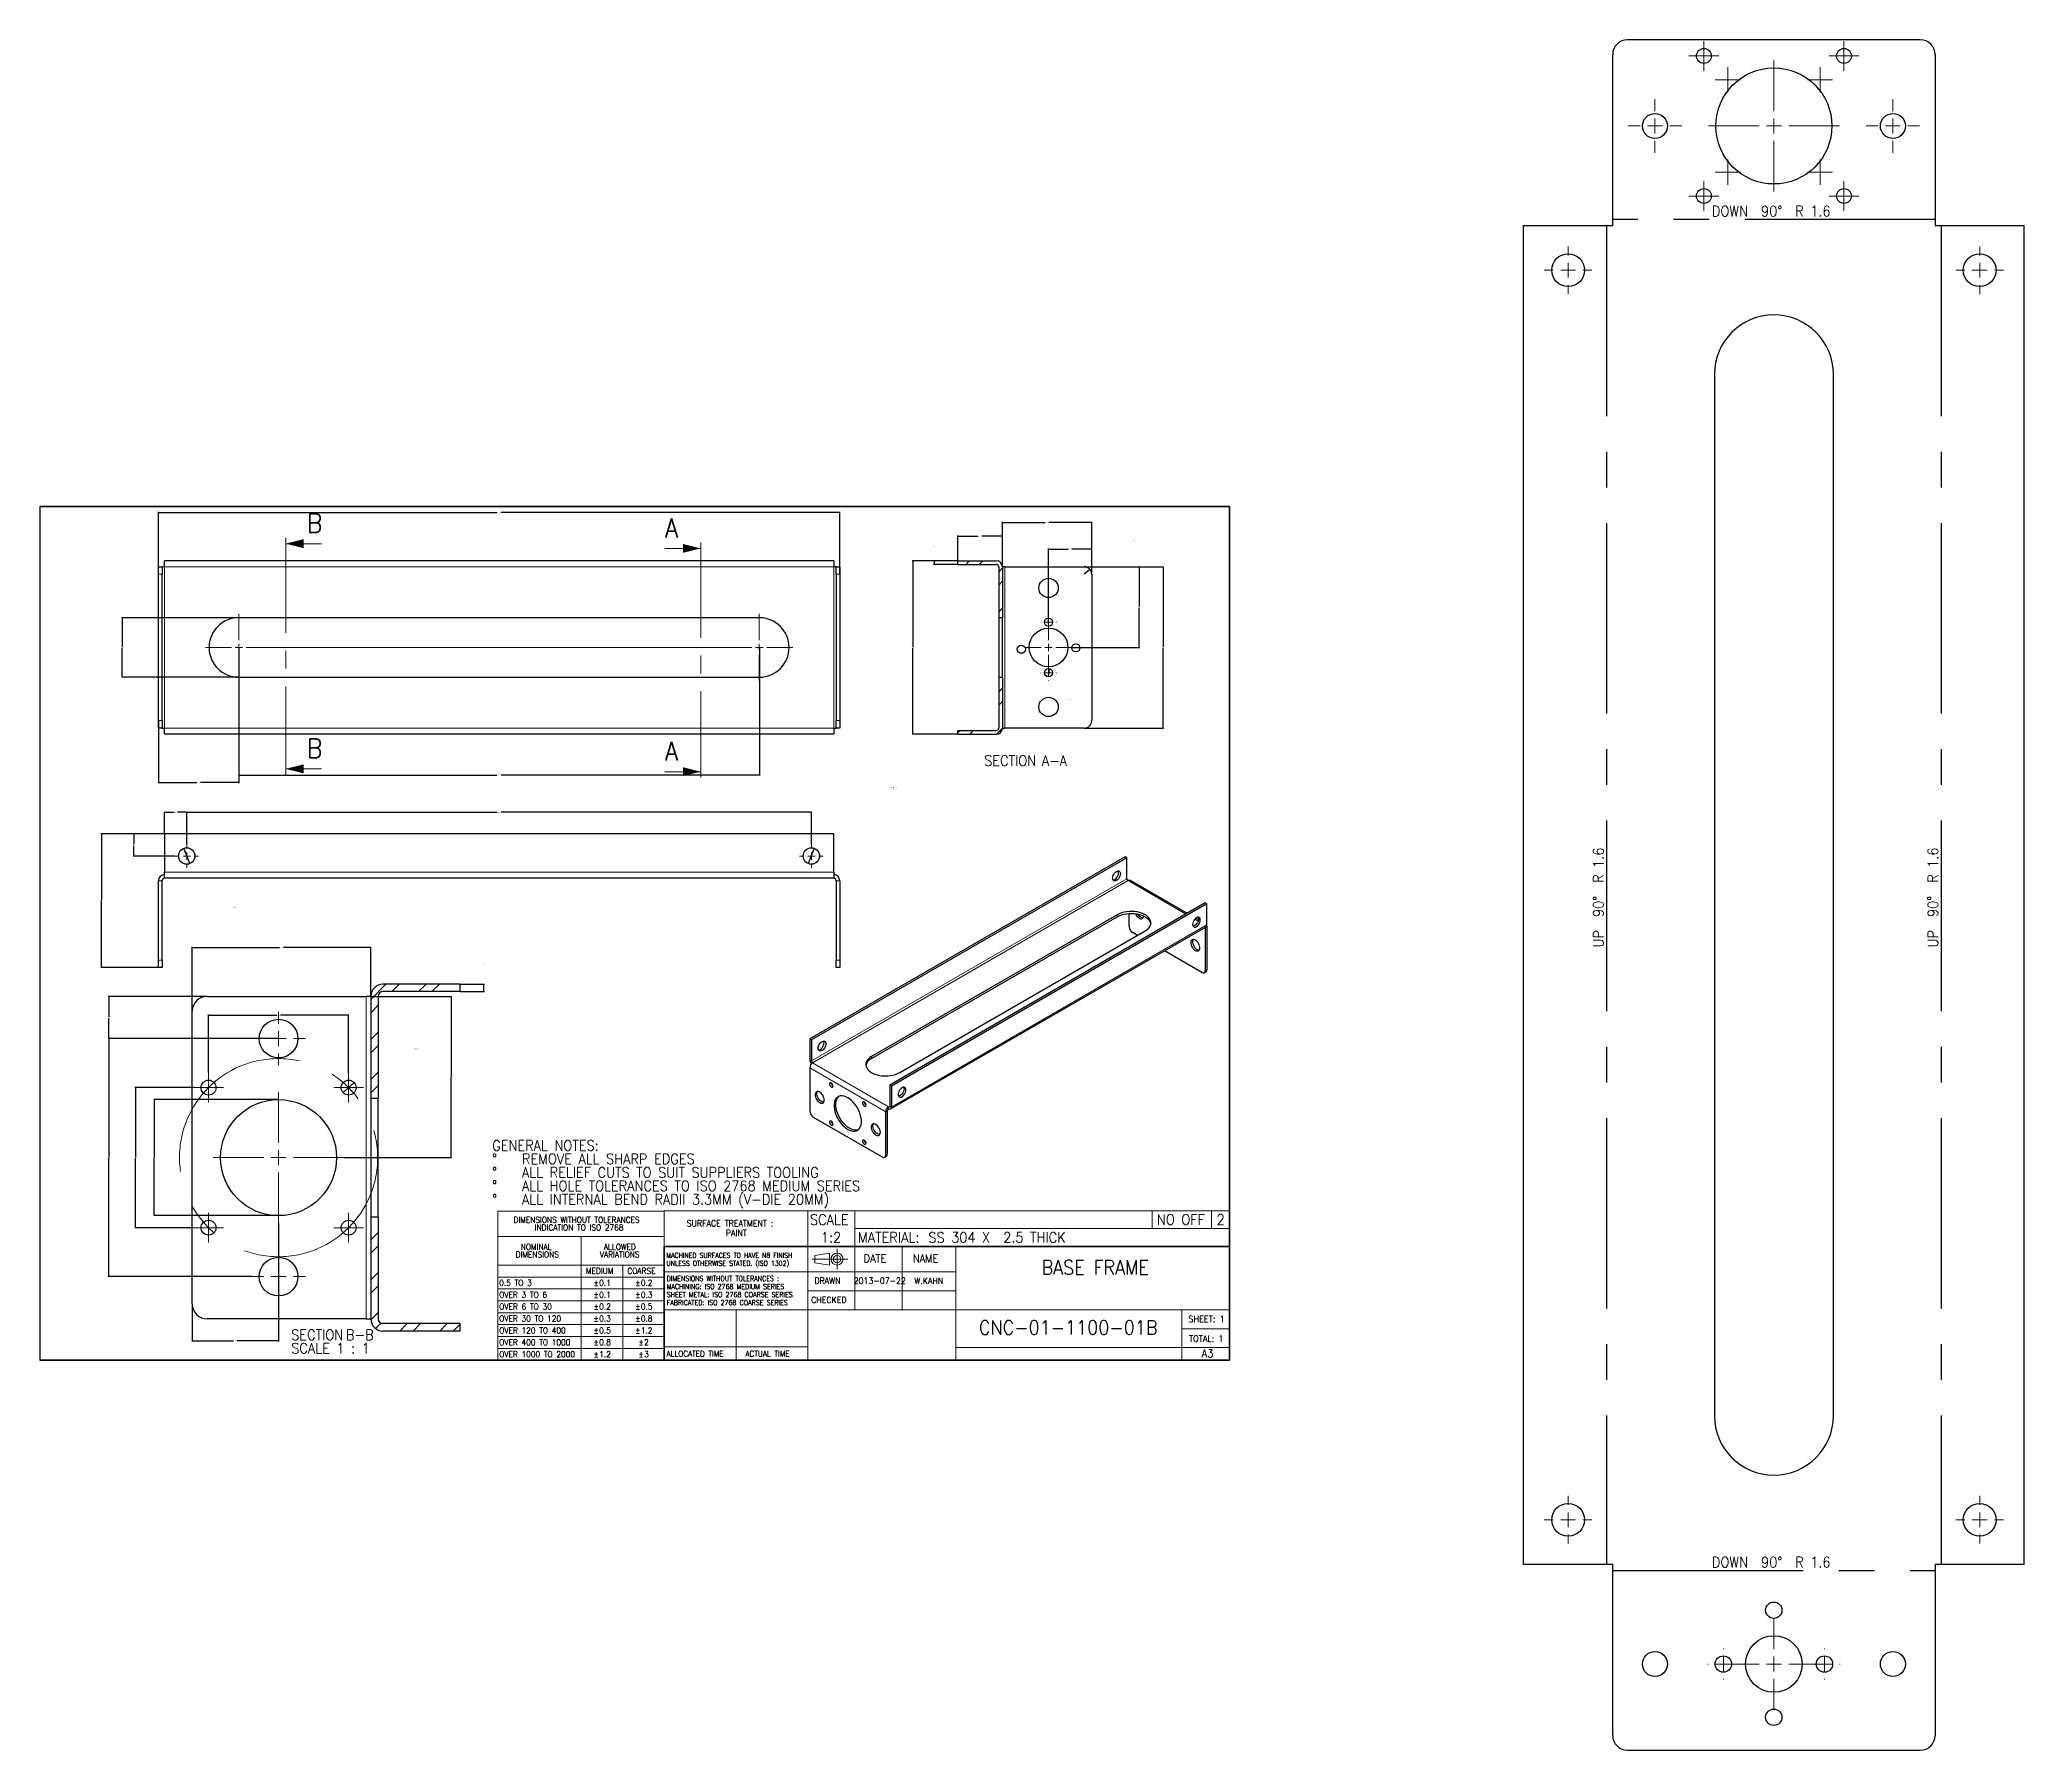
# Model space of a CAD drawing. Header units: millimetres. Extents: x 15 to 682, y -126 to 449.
import ezdxf

# ---------------------------------------------------------------- set-up
doc = ezdxf.new("R2010")
doc.units = ezdxf.units.MM
doc.header["$PDSIZE"] = -1
doc.linetypes.add('CENTER', pattern=[50, 32, -6, 6, -6])
doc.linetypes.add('CENTERX2', pattern=[100, 64, -12, 12, -12])
doc.layers.get('0').update_dxf_attribs({"true_color": 0xffffff})
doc.layers.get('Defpoints').update_dxf_attribs({"true_color": 0xffffff})
doc.styles.add('textstyle0', font='standard')
doc.styles.add('textstyle1', font='standard')
doc.styles.add('textstyle10', font='standard')
doc.styles.add('textstyle100', font='standard')
doc.styles.add('textstyle101', font='standard')
doc.styles.add('textstyle102', font='standard')
doc.styles.add('textstyle103', font='standard')
doc.styles.add('textstyle104', font='standard')
doc.styles.add('textstyle105', font='standard')
doc.styles.add('textstyle106', font='standard')
doc.styles.add('textstyle107', font='standard')
doc.styles.add('textstyle108', font='standard')
doc.styles.add('textstyle109', font='standard')
doc.styles.add('textstyle11', font='standard')
doc.styles.add('textstyle110', font='standard')
doc.styles.add('textstyle111', font='standard')
doc.styles.add('textstyle112', font='standard')
doc.styles.add('textstyle113', font='standard')
doc.styles.add('textstyle114', font='standard')
doc.styles.add('textstyle115', font='standard')
doc.styles.add('textstyle116', font='standard')
doc.styles.add('textstyle117', font='standard')
doc.styles.add('textstyle118', font='standard')
doc.styles.add('textstyle119', font='standard')
doc.styles.add('textstyle12', font='standard')
doc.styles.add('textstyle120', font='standard')
doc.styles.add('textstyle121', font='standard')
doc.styles.add('textstyle122', font='standard')
doc.styles.add('textstyle123', font='standard')
doc.styles.add('textstyle124', font='standard')
doc.styles.add('textstyle125', font='standard')
doc.styles.add('textstyle126', font='standard')
doc.styles.add('textstyle127', font='standard')
doc.styles.add('textstyle128', font='standard')
doc.styles.add('textstyle129', font='standard')
doc.styles.add('textstyle13', font='standard')
doc.styles.add('textstyle130', font='standard')
doc.styles.add('textstyle131', font='standard')
doc.styles.add('textstyle132', font='standard')
doc.styles.add('textstyle133', font='standard')
doc.styles.add('textstyle14', font='standard')
doc.styles.add('textstyle15', font='standard')
doc.styles.add('textstyle16', font='standard')
doc.styles.add('textstyle17', font='standard')
doc.styles.add('textstyle18', font='standard')
doc.styles.add('textstyle19', font='standard')
doc.styles.add('textstyle2', font='standard')
doc.styles.add('textstyle20', font='standard')
doc.styles.add('textstyle21', font='standard')
doc.styles.add('textstyle22', font='standard')
doc.styles.add('textstyle23', font='standard')
doc.styles.add('textstyle24', font='standard')
doc.styles.add('textstyle25', font='standard')
doc.styles.add('textstyle26', font='standard')
doc.styles.add('textstyle27', font='standard')
doc.styles.add('textstyle28', font='standard')
doc.styles.add('textstyle29', font='standard')
doc.styles.add('textstyle3', font='standard')
doc.styles.add('textstyle30', font='standard')
doc.styles.add('textstyle31', font='standard')
doc.styles.add('textstyle32', font='standard')
doc.styles.add('textstyle33', font='standard')
doc.styles.add('textstyle34', font='standard')
doc.styles.add('textstyle35', font='standard')
doc.styles.add('textstyle36', font='standard')
doc.styles.add('textstyle37', font='standard')
doc.styles.add('textstyle38', font='standard')
doc.styles.add('textstyle39', font='standard')
doc.styles.add('textstyle4', font='standard')
doc.styles.add('textstyle40', font='standard')
doc.styles.add('textstyle41', font='standard')
doc.styles.add('textstyle42', font='standard')
doc.styles.add('textstyle43', font='standard')
doc.styles.add('textstyle44', font='standard')
doc.styles.add('textstyle45', font='standard')
doc.styles.add('textstyle46', font='standard')
doc.styles.add('textstyle47', font='standard')
doc.styles.add('textstyle48', font='standard')
doc.styles.add('textstyle5', font='standard')
doc.styles.add('textstyle6', font='standard')
doc.styles.add('textstyle7', font='standard')
doc.styles.add('textstyle75', font='standard')
doc.styles.add('textstyle76', font='standard')
doc.styles.add('textstyle8', font='standard')
doc.styles.add('textstyle9', font='standard')
doc.styles.add('textstyle93', font='standard')
doc.styles.add('textstyle94', font='standard')
doc.styles.add('textstyle95', font='standard')
doc.styles.add('textstyle96', font='standard')
doc.styles.add('textstyle97', font='standard')
doc.styles.add('textstyle98', font='standard')
doc.styles.add('textstyle99', font='standard')
doc.dimstyles.new('QCADDimStyle', dxfattribs={"dimtxt": 3.5, "dimasz": 2.5, "dimexe": 1, "dimexo": 0, "dimgap": 1.524, "dimtad": 1, "dimtoh": 1, "dimdec": 4, "dimzin": 0, "dimdsep": 46, "dimtxsty": 'Standard', "dimcen": 0.09, "dimadec": 0, "dimazin": 0, "dimtfac": 1, "dimtdec": 4, "dimtofl": 0, "dimtmove": 0, "dimatfit": 3, "dimfxl": 1, "dimtolj": 1, "dimtzin": 0, "dimarcsym": 0})

# ---------------------------------------------------------------- blocks, each defined once
blk = doc.blocks.new('SW_NOTE_0')
at = {"color": 0, "linetype": 'Continuous', "lineweight": 0, "char_height": 1.7, "attachment_point": 1}
for s, insert, style in [('DIMENSIONS WITHOUT TOLERANCES :', (0, 2.19), 'textstyle0'), ('SHEET METAL: ISO 2768 COARSE SERIES', (0, -3.21), 'textstyle2'), ('MACHINING: ISO 2768 MEDIUM SERIES', (0, -0.51), 'textstyle1'), ('FABRICATED: ISO 2768 COARSE SERIES', (0, -5.91), 'textstyle3')]:
    blk.add_mtext(s, dxfattribs=dict(at, insert=insert, style=style))
blk = doc.blocks.new('SW_NOTE_1')
at = {"color": 0, "linetype": 'Continuous', "lineweight": 0, "char_height": 1.67, "attachment_point": 1}
for s, insert, style in [('MACHINED SURFACES TO HAVE N8 FINISH', (0, 2.15), 'textstyle4'), ('UNLESS OTHERWISE STATED. (ISO 1302)', (0, -0.52), 'textstyle5')]:
    blk.add_mtext(s, dxfattribs=dict(at, insert=insert, style=style))
blk = doc.blocks.new('SW_TABLEANNOTATION_0')
at = {"color": 0, "linetype": 'Continuous', "lineweight": 0}
for p, q in [((0, 0), (0, -50.13)), ((56, 0), (0, 0)), ((56, -50.13), (56, 0)), ((0, -8.5), (56, -8.5)), ((28, -8.5), (28, -50.13)), ((0, -18.12), (56, -18.12)), ((42, -18.12), (42, -50.13)), ((0, -22.13), (56, -22.13)), ((0, -26.13), (56, -26.13)), ((0, -30.13), (56, -30.13)), ((0, -34.12), (56, -34.12)), ((0, -38.13), (56, -38.13)), ((0, -42.13), (56, -42.13)), ((0, -46.13), (56, -46.13)), ((0, -50.13), (56, -50.13))]:
    blk.add_line(p, q, dxfattribs=at)
at = {"color": 0, "linetype": 'Continuous', "lineweight": 0, "char_height": 2, "attachment_point": 1}
for s, insert, style in [('DIMENSIONS WITHOUT TOLERANCES', (5.31, -1.92), 'textstyle6'), ('INDICATION TO ISO 2768', (12.42, -4.51), 'textstyle7'), ('NOMINAL', (7.74, -10.99), 'textstyle8'), ('ALLOWED', (35.64, -10.99), 'textstyle10'), ('DIMENSIONS', (6.01, -13.57), 'textstyle9'), ('MEDIUM', (29.67, -19.09), 'textstyle12'), ('VARIATIONS', (34.3, -13.57), 'textstyle11'), ('COARSE', (43.58, -19.09), 'textstyle13'), ('0.5 TO 3', (0.5, -23.09), 'textstyle14'), ('%%p', (32.2, -23.09), 'textstyle15'), ('0.1', (34.11, -23.09), 'textstyle16'), ('%%p', (46.2, -23.09), 'textstyle17'), ('0.2', (48.11, -23.09), 'textstyle18'), ('OVER 3 TO 6', (0.5, -27.09), 'textstyle19'), ('OVER 6 TO 30', (0.5, -31.09), 'textstyle24'), ('%%p', (32.2, -27.09), 'textstyle20'), ('%%p', (32.2, -31.09), 'textstyle25'), ('0.1', (34.11, -27.09), 'textstyle21'), ('0.2', (34.11, -31.09), 'textstyle26'), ('%%p', (46.2, -27.09), 'textstyle22'), ('%%p', (46.2, -31.09), 'textstyle27'), ('0.3', (48.11, -27.09), 'textstyle23'), ('0.5', (48.11, -31.09), 'textstyle28'), ('OVER 30 TO 120', (0.5, -35.09), 'textstyle29'), ('OVER 120 TO 400', (0.5, -39.09), 'textstyle34'), ('%%p', (32.2, -35.09), 'textstyle30'), ('%%p', (32.2, -39.09), 'textstyle35'), ('0.3', (34.11, -35.09), 'textstyle31'), ('0.5', (34.11, -39.09), 'textstyle36'), ('%%p', (46.2, -35.09), 'textstyle32'), ('%%p', (46.2, -39.09), 'textstyle37'), ('0.8', (48.11, -35.09), 'textstyle33'), ('1.2', (48.11, -39.09), 'textstyle38'), ('OVER 400 TO 1000', (0.5, -43.09), 'textstyle39'), ('%%p', (32.2, -43.09), 'textstyle40'), ('0.8', (34.11, -43.09), 'textstyle41'), ('%%p', (47.31, -43.09), 'textstyle42'), ('2', (49.21, -43.09), 'textstyle43'), ('OVER 1000 TO 2000', (0.5, -47.09), 'textstyle44'), ('%%p', (32.2, -47.09), 'textstyle45'), ('1.2', (34.11, -47.09), 'textstyle46'), ('%%p', (47.31, -47.09), 'textstyle47'), ('3', (49.21, -47.09), 'textstyle48')]:
    blk.add_mtext(s, dxfattribs=dict(at, insert=insert, style=style))
blk = doc.blocks.new('*D71')
at = {"color": 0, "linetype": 'Continuous', "lineweight": -2}
for p, q in [((54.89, 269.26), (54.89, 290.18)), ((55.07, 290), (168.73, 290)), ((283.81, 290), (170.15, 290)), ((283.99, 269.26), (283.99, 290.18))]:
    blk.add_line(p, q, dxfattribs=at)
at = {"color": 0}
for points in [[(55.07, 290.03), (55.07, 289.97), (54.89, 290)], [(283.81, 289.97), (283.81, 290.03), (283.99, 290)]]:
    blk.add_solid(points, dxfattribs=at)
at = {"layer": 'Defpoints', "color": 0}
for p in [(283.99, 290), (54.89, 269.2), (283.99, 269.2)]:
    blk.add_point(p, dxfattribs=at)
at = {"color": 0, "lineweight": 0, "insert": (169.44, 290), "char_height": 0.18, "attachment_point": 5}
blk.add_mtext('\\A1;458.2000', dxfattribs=at)
blk = doc.blocks.new('*D72')
at = {"color": 0, "linetype": 'Continuous', "lineweight": -2}
for p, q in [((81.94, 244.54), (81.94, 201.52)), ((256.94, 244.54), (256.94, 201.52)), ((82.12, 201.7), (168.73, 201.7)), ((256.76, 201.7), (170.15, 201.7))]:
    blk.add_line(p, q, dxfattribs=at)
at = {"color": 0}
for points in [[(82.12, 201.73), (82.12, 201.67), (81.94, 201.7)], [(256.76, 201.67), (256.76, 201.73), (256.94, 201.7)]]:
    blk.add_solid(points, dxfattribs=at)
at = {"layer": 'Defpoints', "color": 0}
for p in [(81.94, 244.6), (256.94, 244.6), (256.94, 201.7)]:
    blk.add_point(p, dxfattribs=at)
at = {"color": 0, "lineweight": 0, "insert": (169.44, 201.7), "char_height": 0.18, "attachment_point": 5}
blk.add_mtext('\\A1;350.0000', dxfattribs=at)
blk = doc.blocks.new('*D73')
at = {"color": 0, "linetype": 'Continuous', "lineweight": -2}
for p, q in [((81.88, 254.6), (42.6, 254.6)), ((42.78, 254.42), (42.78, 244.78)), ((42.78, 234.78), (42.78, 244.42)), ((81.88, 234.6), (42.6, 234.6))]:
    blk.add_line(p, q, dxfattribs=at)
at = {"color": 0}
for points in [[(42.81, 254.42), (42.75, 254.42), (42.78, 254.6)], [(42.75, 234.78), (42.81, 234.78), (42.78, 234.6)]]:
    blk.add_solid(points, dxfattribs=at)
at = {"layer": 'Defpoints', "color": 0}
for p in [(81.94, 254.6), (42.78, 234.6), (81.94, 234.6)]:
    blk.add_point(p, dxfattribs=at)
at = {"color": 0, "lineweight": 0, "insert": (42.78, 244.6), "char_height": 0.18, "attachment_point": 5}
blk.add_mtext('\\A1;40.0000', dxfattribs=at)
blk = doc.blocks.new('*D74')
at = {"color": 0, "linetype": 'Continuous', "lineweight": -2}
for p, q in [((81.94, 233.29), (81.94, 199.02)), ((54.89, 219.94), (54.89, 199.02)), ((55.07, 199.2), (67.79, 199.2)), ((81.76, 199.2), (69.04, 199.2))]:
    blk.add_line(p, q, dxfattribs=at)
at = {"color": 0}
for points in [[(55.07, 199.23), (55.07, 199.17), (54.89, 199.2)], [(81.76, 199.17), (81.76, 199.23), (81.94, 199.2)]]:
    blk.add_solid(points, dxfattribs=at)
at = {"layer": 'Defpoints', "color": 0}
for p in [(81.94, 233.35), (54.89, 220), (81.94, 199.2)]:
    blk.add_point(p, dxfattribs=at)
at = {"color": 0, "lineweight": 0, "insert": (68.41, 199.2), "char_height": 0.18, "attachment_point": 5}
blk.add_mtext('\\A1;54.1000', dxfattribs=at)
blk = doc.blocks.new('SW_CENTERMARKSYMBOL_0')
at = {"color": 0, "linetype": 'Continuous', "lineweight": 0}
for p, q in [((0, 2.5), (0, 11.25)), ((175, 2.5), (175, 11.25)), ((-2.5, 0), (-11.25, 0)), ((0, 0), (-1.25, 0)), ((0, 0), (0, 1.25)), ((0, 0), (0, -1.25)), ((0, 0), (1.25, 0)), ((2.5, 0), (11.25, 0)), ((2.5, 0), (172.5, 0)), ((172.5, 0), (163.75, 0)), ((175, 0), (173.75, 0)), ((175, 0), (175, 1.25)), ((175, 0), (175, -1.25)), ((175, 0), (176.25, 0)), ((177.5, 0), (186.25, 0)), ((0, -2.5), (0, -11.25)), ((175, -2.5), (175, -11.25))]:
    blk.add_line(p, q, dxfattribs=at)
blk = doc.blocks.new('*D75')
at = {"color": 0, "linetype": 'Continuous', "lineweight": -2}
for p, q in [((56.94, 182.06), (56.94, 189.38)), ((57.12, 189.2), (60.08, 189.2)), ((64.26, 189.2), (61.3, 189.2)), ((64.44, 178.56), (64.44, 189.38))]:
    blk.add_line(p, q, dxfattribs=at)
at = {"color": 0}
for points in [[(57.12, 189.23), (57.12, 189.17), (56.94, 189.2)], [(64.26, 189.17), (64.26, 189.23), (64.44, 189.2)]]:
    blk.add_solid(points, dxfattribs=at)
at = {"layer": 'Defpoints', "color": 0}
for p in [(56.94, 189.2), (56.94, 182), (64.44, 178.5)]:
    blk.add_point(p, dxfattribs=at)
at = {"color": 0, "lineweight": 0, "insert": (60.69, 189.2), "char_height": 0.18, "attachment_point": 5}
blk.add_mtext('\\A1;15.0000', dxfattribs=at)
blk = doc.blocks.new('*D76')
at = {"color": 0, "linetype": 'Continuous', "lineweight": -2}
for p, q in [((64.44, 178.56), (64.44, 189.38)), ((64.62, 189.2), (168.73, 189.2)), ((274.26, 189.2), (170.15, 189.2)), ((274.44, 178.56), (274.44, 189.38))]:
    blk.add_line(p, q, dxfattribs=at)
at = {"color": 0}
for points in [[(64.62, 189.23), (64.62, 189.17), (64.44, 189.2)], [(274.26, 189.17), (274.26, 189.23), (274.44, 189.2)]]:
    blk.add_solid(points, dxfattribs=at)
at = {"layer": 'Defpoints', "color": 0}
for p in [(274.44, 189.2), (64.44, 178.5), (274.44, 178.5)]:
    blk.add_point(p, dxfattribs=at)
at = {"color": 0, "lineweight": 0, "insert": (169.44, 189.2), "char_height": 0.18, "attachment_point": 5}
blk.add_mtext('\\A1;420.0000', dxfattribs=at)
blk = doc.blocks.new('*D77')
at = {"color": 0, "linetype": 'Continuous', "lineweight": -2}
for p, q in [((56.88, 182), (46.46, 182)), ((46.64, 181.82), (46.64, 178.43)), ((60.38, 174.5), (46.46, 174.5)), ((46.64, 174.68), (46.64, 178.07))]:
    blk.add_line(p, q, dxfattribs=at)
at = {"color": 0}
for points in [[(46.67, 181.82), (46.61, 181.82), (46.64, 182)], [(46.61, 174.68), (46.67, 174.68), (46.64, 174.5)]]:
    blk.add_solid(points, dxfattribs=at)
at = {"layer": 'Defpoints', "color": 0}
for p in [(56.94, 182), (46.64, 174.5), (60.44, 174.5)]:
    blk.add_point(p, dxfattribs=at)
at = {"color": 0, "lineweight": 0, "insert": (46.64, 178.25), "char_height": 0.18, "attachment_point": 5}
blk.add_mtext('\\A1;15.0000', dxfattribs=at)
blk = doc.blocks.new('*D78')
at = {"color": 0, "linetype": 'Continuous', "lineweight": -2}
blk.add_line((63.48, 176.89), (65.4, 172.12), dxfattribs=at)
at = {"color": 0}
for points in [[(63.51, 176.9), (63.45, 176.87), (63.42, 177.05)], [(65.37, 172.1), (65.42, 172.13), (65.46, 171.95)]]:
    blk.add_solid(points, dxfattribs=at)
at = {"layer": 'Defpoints', "color": 0}
for p in [(63.42, 177.05), (65.46, 171.95)]:
    blk.add_point(p, dxfattribs=at)
at = {"color": 0, "lineweight": 0, "insert": (80.66, 157.38), "char_height": 0.18, "attachment_point": 5}
blk.add_mtext('\\A1;%%c11.0000', dxfattribs=at)
blk = doc.blocks.new('*D79')
at = {"color": 0, "linetype": 'Continuous', "lineweight": -2}
for p, q in [((56.88, 182), (35.57, 182)), ((35.75, 181.82), (35.75, 159.68)), ((35.75, 137.18), (35.75, 159.32)), ((54.83, 137), (35.57, 137))]:
    blk.add_line(p, q, dxfattribs=at)
at = {"color": 0}
for points in [[(35.78, 181.82), (35.72, 181.82), (35.75, 182)], [(35.72, 137.18), (35.78, 137.18), (35.75, 137)]]:
    blk.add_solid(points, dxfattribs=at)
at = {"layer": 'Defpoints', "color": 0}
for p in [(56.94, 182), (35.75, 137), (54.89, 137)]:
    blk.add_point(p, dxfattribs=at)
at = {"color": 0, "lineweight": 0, "insert": (35.75, 159.5), "char_height": 0.18, "attachment_point": 5}
blk.add_mtext('\\A1;90.0000', dxfattribs=at)
blk = doc.blocks.new('*D80')
at = {"color": 0, "linetype": 'Continuous', "lineweight": -2}
blk.add_line((273.49, 172.11), (275.39, 176.89), dxfattribs=at)
at = {"color": 0}
for points in [[(275.41, 176.88), (275.36, 176.9), (275.45, 177.06)], [(273.47, 172.12), (273.52, 172.1), (273.43, 171.94)]]:
    blk.add_solid(points, dxfattribs=at)
at = {"layer": 'Defpoints', "color": 0}
for p in [(275.45, 177.06), (273.43, 171.94)]:
    blk.add_point(p, dxfattribs=at)
at = {"color": 0, "lineweight": 0, "insert": (301.9, 197.45), "char_height": 0.18, "attachment_point": 5}
blk.add_mtext('\\A1;%%c11.0000 THRU (2X)', dxfattribs=at)
blk = doc.blocks.new('SW_CENTERMARKSYMBOL_1')
at = {"color": 0, "linetype": 'Continuous', "lineweight": 0}
for p, q in [((-2.5, 0), (-4, 0)), ((0, 0), (-1.25, 0)), ((0, 2.5), (0, 4)), ((0, 0), (0, 1.25)), ((0, 0), (0, -1.25)), ((0, 0), (1.25, 0)), ((2.5, 0), (4, 0)), ((0, -2.5), (0, -4))]:
    blk.add_line(p, q, dxfattribs=at)
blk = doc.blocks.new('SW_CENTERMARKSYMBOL_2')
at = {"color": 0, "linetype": 'Continuous', "lineweight": 0}
for p, q in [((-2.5, 0), (-4, 0)), ((0, 0), (-1.25, 0)), ((0, 2.5), (0, 4)), ((0, 0), (0, 1.25)), ((0, 0), (0, -1.25)), ((0, 0), (1.25, 0)), ((2.5, 0), (4, 0)), ((0, -2.5), (0, -4))]:
    blk.add_line(p, q, dxfattribs=at)
blk = doc.blocks.new('*D81')
at = {"color": 0, "linetype": 'Continuous', "lineweight": -2}
for p, q in [((366.23, 271.7), (392.85, 271.7)), ((392.67, 271.52), (392.67, 244.78)), ((392.67, 217.68), (392.67, 244.42)), ((366.23, 217.5), (392.85, 217.5))]:
    blk.add_line(p, q, dxfattribs=at)
at = {"color": 0}
for points in [[(392.7, 271.52), (392.64, 271.52), (392.67, 271.7)], [(392.64, 217.68), (392.7, 217.68), (392.67, 217.5)]]:
    blk.add_solid(points, dxfattribs=at)
at = {"layer": 'Defpoints', "color": 0}
for p in [(366.17, 271.7), (366.17, 217.5), (392.67, 217.5)]:
    blk.add_point(p, dxfattribs=at)
at = {"color": 0, "lineweight": 0, "insert": (392.67, 244.6), "char_height": 0.18, "attachment_point": 5}
blk.add_mtext('\\A1;108.4000', dxfattribs=at)
blk = doc.blocks.new('*D82')
at = {"color": 0, "linetype": 'Continuous', "lineweight": -2}
for p, q in [((323.67, 273.81), (323.67, 282.18)), ((323.85, 282), (330.55, 282)), ((338.49, 282), (331.79, 282)), ((338.67, 271.76), (338.67, 282.18))]:
    blk.add_line(p, q, dxfattribs=at)
at = {"color": 0}
for points in [[(323.85, 282.03), (323.85, 281.97), (323.67, 282)], [(338.49, 281.97), (338.49, 282.03), (338.67, 282)]]:
    blk.add_solid(points, dxfattribs=at)
at = {"layer": 'Defpoints', "color": 0}
for p in [(323.67, 282), (323.67, 273.75), (338.67, 271.7)]:
    blk.add_point(p, dxfattribs=at)
at = {"color": 0, "lineweight": 0, "insert": (331.17, 282), "char_height": 0.18, "attachment_point": 5}
blk.add_mtext('\\A1;30.0000', dxfattribs=at)
blk = doc.blocks.new('*D83')
at = {"color": 0, "linetype": 'Continuous', "lineweight": -2}
for p, q in [((323.61, 273.75), (315.49, 273.75)), ((315.67, 273.57), (315.67, 272.68)), ((323.61, 272.5), (315.49, 272.5))]:
    blk.add_line(p, q, dxfattribs=at)
at = {"color": 0}
for points in [[(315.7, 273.57), (315.64, 273.57), (315.67, 273.75)], [(315.64, 272.68), (315.7, 272.68), (315.67, 272.5)]]:
    blk.add_solid(points, dxfattribs=at)
at = {"layer": 'Defpoints', "color": 0}
for p in [(323.67, 273.75), (315.67, 272.5), (323.67, 272.5)]:
    blk.add_point(p, dxfattribs=at)
at = {"color": 0, "lineweight": 0, "insert": (315.67, 278.54), "char_height": 0.18, "attachment_point": 5}
blk.add_mtext('\\A1;2.5000', dxfattribs=at)
blk = doc.blocks.new('*D84')
at = {"color": 0, "linetype": 'Continuous', "lineweight": -2}
for p, q in [((366.23, 271.7), (384.85, 271.7)), ((384.67, 271.52), (384.67, 258.33)), ((384.67, 244.78), (384.67, 257.97)), ((361.98, 244.6), (384.85, 244.6))]:
    blk.add_line(p, q, dxfattribs=at)
at = {"color": 0}
for points in [[(384.7, 271.52), (384.64, 271.52), (384.67, 271.7)], [(384.64, 244.78), (384.7, 244.78), (384.67, 244.6)]]:
    blk.add_solid(points, dxfattribs=at)
at = {"layer": 'Defpoints', "color": 0}
for p in [(366.17, 271.7), (361.92, 244.6), (384.67, 244.6)]:
    blk.add_point(p, dxfattribs=at)
at = {"color": 0, "lineweight": 0, "insert": (384.67, 258.15), "char_height": 0.18, "attachment_point": 5}
blk.add_mtext('\\A1;54.2000', dxfattribs=at)
blk = doc.blocks.new('*D85')
at = {"color": 0, "linetype": 'Continuous', "lineweight": -2}
for p, q in [((354.17, 252.41), (354.17, 277.86)), ((354.35, 277.68), (360.8, 277.68)), ((368.49, 277.68), (362.04, 277.68)), ((368.67, 269.26), (368.67, 277.86))]:
    blk.add_line(p, q, dxfattribs=at)
at = {"color": 0}
for points in [[(354.35, 277.71), (354.35, 277.65), (354.17, 277.68)], [(368.49, 277.65), (368.49, 277.71), (368.67, 277.68)]]:
    blk.add_solid(points, dxfattribs=at)
at = {"layer": 'Defpoints', "color": 0}
for p in [(354.17, 277.68), (368.67, 269.2), (354.17, 252.35)]:
    blk.add_point(p, dxfattribs=at)
at = {"color": 0, "lineweight": 0, "insert": (361.42, 277.68), "char_height": 0.18, "attachment_point": 5}
blk.add_mtext('\\A1;29.0000', dxfattribs=at)
blk = doc.blocks.new('*D86')
at = {"color": 0, "linetype": 'Continuous', "lineweight": -2}
blk.add_line((354.33, 237.28), (354.01, 234.91), dxfattribs=at)
at = {"color": 0}
for points in [[(353.98, 234.92), (354.04, 234.91), (353.98, 234.74)], [(354.36, 237.28), (354.3, 237.29), (354.36, 237.46)]]:
    blk.add_solid(points, dxfattribs=at)
at = {"layer": 'Defpoints', "color": 0}
for p in [(353.98, 234.74), (354.36, 237.46)]:
    blk.add_point(p, dxfattribs=at)
at = {"color": 0, "lineweight": 0, "insert": (361.42, 227.19), "char_height": 0.18, "attachment_point": 5}
blk.add_mtext('\\A1;%%c5.5000', dxfattribs=at)
blk = doc.blocks.new('*D87')
at = {"color": 0, "linetype": 'Continuous', "lineweight": -2}
for p, q in [((338.67, 271.76), (338.67, 286.81)), ((338.85, 286.63), (353.05, 286.63)), ((368.49, 286.63), (354.29, 286.63)), ((368.67, 269.26), (368.67, 286.81))]:
    blk.add_line(p, q, dxfattribs=at)
at = {"color": 0}
for points in [[(338.85, 286.66), (338.85, 286.6), (338.67, 286.63)], [(368.49, 286.6), (368.49, 286.66), (368.67, 286.63)]]:
    blk.add_solid(points, dxfattribs=at)
at = {"layer": 'Defpoints', "color": 0}
for p in [(338.67, 286.63), (338.67, 271.7), (368.67, 269.2)]:
    blk.add_point(p, dxfattribs=at)
at = {"color": 0, "lineweight": 0, "insert": (353.67, 286.63), "char_height": 0.18, "attachment_point": 5}
blk.add_mtext('\\A1;60.0000', dxfattribs=at)
blk = doc.blocks.new('*D88')
at = {"color": 0, "linetype": 'Continuous', "lineweight": -2}
blk.add_line((367.98, 270.65), (366.17, 269.2), dxfattribs=at)
at = {"color": 0}
blk.add_solid([(368, 270.63), (367.96, 270.67), (368.12, 270.76)], dxfattribs=at)
at = {"layer": 'Defpoints', "color": 0}
for p in [(366.17, 269.2), (368.12, 270.76)]:
    blk.add_point(p, dxfattribs=at)
at = {"color": 0, "lineweight": 0, "insert": (382.68, 280.63), "char_height": 0.18, "attachment_point": 5}
blk.add_mtext('\\A1;R5.0000', dxfattribs=at)
blk = doc.blocks.new('*D89')
at = {"color": 0, "linetype": 'Continuous', "lineweight": -2}
for p, q in [((323.61, 273.75), (308.33, 273.75)), ((308.51, 273.57), (308.51, 244.78)), ((308.51, 215.63), (308.51, 244.42)), ((323.61, 215.45), (308.33, 215.45))]:
    blk.add_line(p, q, dxfattribs=at)
at = {"color": 0}
for points in [[(308.54, 273.57), (308.48, 273.57), (308.51, 273.75)], [(308.48, 215.63), (308.54, 215.63), (308.51, 215.45)]]:
    blk.add_solid(points, dxfattribs=at)
at = {"layer": 'Defpoints', "color": 0}
for p in [(323.67, 273.75), (308.51, 215.45), (323.67, 215.45)]:
    blk.add_point(p, dxfattribs=at)
at = {"color": 0, "lineweight": 0, "insert": (308.51, 244.6), "char_height": 0.18, "attachment_point": 5}
blk.add_mtext('\\A1;116.6000', dxfattribs=at)
blk = doc.blocks.new('SW_NOTE_2')
at = {"color": 0, "linetype": 'Continuous', "lineweight": 0, "char_height": 3.5, "attachment_point": 2}
for s, insert, style in [('SECTION', (9.57, 4.51), 'textstyle75'), ('A-A', (24.42, 4.51), 'textstyle76')]:
    blk.add_mtext(s, dxfattribs=dict(at, insert=insert, style=style))
blk = doc.blocks.new('SW_CENTERMARKSYMBOL_3')
at = {"color": 0, "linetype": 'Continuous', "lineweight": 0}
for p, q in [((0, 2.5), (0, 7.75)), ((-2.5, 0), (-7.75, 0)), ((0, 0), (-1.25, 0)), ((0, 0), (0, 1.25)), ((0, 0), (0, -1.25)), ((0, 0), (1.25, 0)), ((2.5, 0), (7.75, 0)), ((0, -2.5), (0, -7.75))]:
    blk.add_line(p, q, dxfattribs=at)
blk = doc.blocks.new('SW_CENTERMARKSYMBOL_4')
at = {"color": 0, "linetype": 'Continuous', "lineweight": 0}
for p, q in [((-2.5, 0), (-2.625, 0)), ((0, 0), (-1.25, 0)), ((0, 2.5), (0, 2.625)), ((0, 0), (0, 1.25)), ((0, 0), (0, -1.25)), ((0, 0), (1.25, 0)), ((2.5, 0), (2.625, 0)), ((0, -2.5), (0, -2.625))]:
    blk.add_line(p, q, dxfattribs=at)
blk = doc.blocks.new('SW_CENTERMARKSYMBOL_5')
at = {"color": 0, "linetype": 'Continuous', "lineweight": 0}
for p, q in [((-2.5, 0), (-2.625, 0)), ((0, 0), (-1.25, 0)), ((0, 2.5), (0, 2.625)), ((0, 0), (0, 1.25)), ((0, 0), (0, -1.25)), ((0, 0), (1.25, 0)), ((2.5, 0), (2.625, 0)), ((0, -2.5), (0, -2.625))]:
    blk.add_line(p, q, dxfattribs=at)
blk = doc.blocks.new('*D90')
at = {"color": 0, "linetype": 'Continuous', "lineweight": -2}
for p, q in [((86.24, 113.12), (38.02, 113.12)), ((38.2, 112.94), (38.2, 73.3)), ((38.2, 33.3), (38.2, 72.94)), ((86.24, 33.12), (38.02, 33.12))]:
    blk.add_line(p, q, dxfattribs=at)
at = {"color": 0}
for points in [[(38.23, 112.94), (38.17, 112.94), (38.2, 113.12)], [(38.17, 33.3), (38.23, 33.3), (38.2, 33.12)]]:
    blk.add_solid(points, dxfattribs=at)
at = {"layer": 'Defpoints', "color": 0}
for p in [(86.31, 113.12), (38.2, 33.12), (86.31, 33.12)]:
    blk.add_point(p, dxfattribs=at)
at = {"color": 0, "lineweight": 0, "insert": (38.2, 73.12), "char_height": 0.18, "attachment_point": 5}
blk.add_mtext('\\A1;160.0000', dxfattribs=at)
blk = doc.blocks.new('*D91')
at = {"color": 0, "linetype": 'Continuous', "lineweight": -2}
for p, q in [((71.76, 101.73), (71.76, 121.22)), ((71.94, 121.04), (94.69, 121.04)), ((118.68, 121.04), (95.93, 121.04)), ((118.86, 101.73), (118.86, 121.22))]:
    blk.add_line(p, q, dxfattribs=at)
at = {"color": 0}
for points in [[(71.94, 121.07), (71.94, 121.01), (71.76, 121.04)], [(118.68, 121.01), (118.68, 121.07), (118.86, 121.04)]]:
    blk.add_solid(points, dxfattribs=at)
at = {"layer": 'Defpoints', "color": 0}
for p in [(71.76, 121.04), (71.76, 101.67), (118.86, 101.67)]:
    blk.add_point(p, dxfattribs=at)
at = {"color": 0, "lineweight": 0, "insert": (95.31, 121.04), "char_height": 0.18, "attachment_point": 5}
blk.add_mtext('\\A1;94.2000', dxfattribs=at)
blk = doc.blocks.new('*D92')
at = {"color": 0, "linetype": 'Continuous', "lineweight": -2}
for p, q in [((66.69, 96.67), (46.98, 96.67)), ((47.16, 96.49), (47.16, 73.3)), ((47.16, 49.75), (47.16, 72.94)), ((66.69, 49.57), (46.98, 49.57))]:
    blk.add_line(p, q, dxfattribs=at)
at = {"color": 0}
for points in [[(47.19, 96.49), (47.13, 96.49), (47.16, 96.67)], [(47.13, 49.75), (47.19, 49.75), (47.16, 49.57)]]:
    blk.add_solid(points, dxfattribs=at)
at = {"layer": 'Defpoints', "color": 0}
for p in [(66.76, 96.67), (47.16, 49.57), (66.76, 49.57)]:
    blk.add_point(p, dxfattribs=at)
at = {"color": 0, "lineweight": 0, "insert": (47.16, 73.12), "char_height": 0.18, "attachment_point": 5}
blk.add_mtext('\\A1;94.2000', dxfattribs=at)
blk = doc.blocks.new('*D93')
at = {"color": 0, "linetype": 'Continuous', "lineweight": -2}
for p, q in [((95.24, 92.62), (53.32, 92.62)), ((53.5, 92.44), (53.5, 73.3)), ((53.5, 53.8), (53.5, 72.94)), ((95.24, 53.62), (53.32, 53.62))]:
    blk.add_line(p, q, dxfattribs=at)
at = {"color": 0}
for points in [[(53.53, 92.44), (53.47, 92.44), (53.5, 92.62)], [(53.47, 53.8), (53.53, 53.8), (53.5, 53.62)]]:
    blk.add_solid(points, dxfattribs=at)
at = {"layer": 'Defpoints', "color": 0}
for p in [(95.31, 92.62), (53.5, 53.62), (95.31, 53.62)]:
    blk.add_point(p, dxfattribs=at)
at = {"color": 0, "lineweight": 0, "insert": (53.5, 73.12), "char_height": 0.18, "attachment_point": 5}
blk.add_mtext('\\A1;%%c78.0000', dxfattribs=at)
blk = doc.blocks.new('*D94')
at = {"color": 0, "linetype": 'Continuous', "lineweight": -2}
for p, q in [((95.31, 51.06), (95.31, 11.37)), ((66.31, 23.86), (66.31, 11.37)), ((66.49, 11.55), (80.19, 11.55)), ((95.13, 11.55), (81.43, 11.55))]:
    blk.add_line(p, q, dxfattribs=at)
at = {"color": 0}
for points in [[(66.49, 11.58), (66.49, 11.52), (66.31, 11.55)], [(95.13, 11.52), (95.13, 11.58), (95.31, 11.55)]]:
    blk.add_solid(points, dxfattribs=at)
at = {"layer": 'Defpoints', "color": 0}
for p in [(95.31, 51.12), (66.31, 23.92), (95.31, 11.55)]:
    blk.add_point(p, dxfattribs=at)
at = {"color": 0, "lineweight": 0, "insert": (80.81, 11.55), "char_height": 0.18, "attachment_point": 5}
blk.add_mtext('\\A1;58.0000', dxfattribs=at)
blk = doc.blocks.new('*D95')
at = {"color": 0, "linetype": 'Continuous', "lineweight": -2}
for p, q in [((71.24, 127.32), (38.02, 127.32)), ((38.2, 127.14), (38.2, 120.4)), ((38.2, 113.3), (38.2, 120.04)), ((95.24, 113.12), (38.02, 113.12))]:
    blk.add_line(p, q, dxfattribs=at)
at = {"color": 0}
for points in [[(38.23, 127.14), (38.17, 127.14), (38.2, 127.32)], [(38.17, 113.3), (38.23, 113.3), (38.2, 113.12)]]:
    blk.add_solid(points, dxfattribs=at)
at = {"layer": 'Defpoints', "color": 0}
for p in [(71.31, 127.32), (38.2, 113.12), (95.31, 113.12)]:
    blk.add_point(p, dxfattribs=at)
at = {"color": 0, "lineweight": 0, "insert": (38.2, 120.22), "char_height": 0.18, "attachment_point": 5}
blk.add_mtext('\\A1;28.4000', dxfattribs=at)
blk = doc.blocks.new('*D96')
at = {"color": 0, "linetype": 'Continuous', "lineweight": -2}
for p, q in [((126.37, 127.32), (153.5, 127.32)), ((153.32, 127.14), (153.32, 100.4)), ((153.32, 73.3), (153.32, 100.04)), ((117.37, 73.12), (153.5, 73.12))]:
    blk.add_line(p, q, dxfattribs=at)
at = {"color": 0}
for points in [[(153.35, 127.14), (153.29, 127.14), (153.32, 127.32)], [(153.29, 73.3), (153.35, 73.3), (153.32, 73.12)]]:
    blk.add_solid(points, dxfattribs=at)
at = {"layer": 'Defpoints', "color": 0}
for p in [(126.31, 127.32), (117.31, 73.12), (153.32, 73.12)]:
    blk.add_point(p, dxfattribs=at)
at = {"color": 0, "lineweight": 0, "insert": (153.32, 100.22), "char_height": 0.18, "attachment_point": 5}
blk.add_mtext('\\A1;108.4000', dxfattribs=at)
blk = doc.blocks.new('*D97')
at = {"color": 0, "linetype": 'Continuous', "lineweight": -2}
blk.add_line((117.12, 95.13), (120.59, 98.21), dxfattribs=at)
at = {"color": 0}
for points in [[(117.1, 95.15), (117.14, 95.11), (116.99, 95.01)], [(120.61, 98.19), (120.57, 98.23), (120.73, 98.33)]]:
    blk.add_solid(points, dxfattribs=at)
at = {"layer": 'Defpoints', "color": 0}
for p in [(116.99, 95.01), (120.73, 98.33)]:
    blk.add_point(p, dxfattribs=at)
at = {"color": 0, "lineweight": 0, "insert": (141.67, 109.62), "char_height": 0.18, "attachment_point": 5}
blk.add_mtext('\\A1;%%c10.0000(4X)', dxfattribs=at)
blk = doc.blocks.new('*D98')
at = {"color": 0, "linetype": 'Continuous', "lineweight": -2}
for p, q in [((66.31, 122.38), (66.31, 143.94)), ((66.49, 143.76), (95.61, 143.76)), ((126.13, 143.76), (97, 143.76)), ((126.31, 127.38), (126.31, 143.94))]:
    blk.add_line(p, q, dxfattribs=at)
at = {"color": 0}
for points in [[(66.49, 143.79), (66.49, 143.73), (66.31, 143.76)], [(126.13, 143.73), (126.13, 143.79), (126.31, 143.76)]]:
    blk.add_solid(points, dxfattribs=at)
at = {"layer": 'Defpoints', "color": 0}
for p in [(126.31, 143.76), (126.31, 127.32), (66.31, 122.32)]:
    blk.add_point(p, dxfattribs=at)
at = {"color": 0, "lineweight": 0, "insert": (96.31, 143.76), "char_height": 0.18, "attachment_point": 5}
blk.add_mtext('\\A1;120.0000', dxfattribs=at)
blk = doc.blocks.new('*D99')
at = {"color": 0, "linetype": 'Continuous', "lineweight": -2}
for p, q in [((156.37, 131.42), (164.49, 131.42)), ((156.37, 128.92), (164.49, 128.92)), ((164.31, 129.1), (164.31, 131.24))]:
    blk.add_line(p, q, dxfattribs=at)
at = {"color": 0}
for points in [[(164.34, 131.24), (164.28, 131.24), (164.31, 131.42)], [(164.28, 129.1), (164.34, 129.1), (164.31, 128.92)]]:
    blk.add_solid(points, dxfattribs=at)
at = {"layer": 'Defpoints', "color": 0}
for p in [(156.31, 131.42), (156.31, 128.92), (164.31, 131.42)]:
    blk.add_point(p, dxfattribs=at)
at = {"color": 0, "lineweight": 0, "insert": (164.31, 138.09), "char_height": 0.18, "attachment_point": 5}
blk.add_mtext('\\A1;5.0000', dxfattribs=at)
blk = doc.blocks.new('SW_NOTE_3')
at = {"color": 0, "linetype": 'Continuous', "lineweight": 0, "char_height": 3.5, "attachment_point": 2}
for s, insert, style in [('SECTION', (9.57, 4.51), 'textstyle93'), ('B-B', (23.87, 4.51), 'textstyle94'), ('SCALE 1 : 1', (14.02, -0.01), 'textstyle95')]:
    blk.add_mtext(s, dxfattribs=dict(at, insert=insert, style=style))
blk = doc.blocks.new('SW_CENTERMARKSYMBOL_6')
at = {"color": 0, "linetype": 'Continuous', "lineweight": 0}
for p, q in [((0, 5), (0, 9)), ((-5, 0), (-9, 0)), ((0, 0), (-2.5, 0)), ((0, 0), (0, 2.5)), ((0, 0), (0, -2.5)), ((0, 0), (2.5, 0)), ((5, 0), (9, 0)), ((0, -5), (0, -9))]:
    blk.add_line(p, q, dxfattribs=at)
blk = doc.blocks.new('SW_CENTERMARKSYMBOL_7')
at = {"color": 0, "linetype": 'Continuous', "lineweight": 0}
for p, q in [((0, 5), (0, 9)), ((-5, 0), (-9, 0)), ((0, 0), (-2.5, 0)), ((0, 0), (0, 2.5)), ((0, 0), (0, -2.5)), ((0, 0), (2.5, 0)), ((5, 0), (9, 0)), ((0, -5), (0, -9))]:
    blk.add_line(p, q, dxfattribs=at)
blk = doc.blocks.new('SW_CENTERMARKSYMBOL_8')
at = {"color": 0, "linetype": 'Continuous', "lineweight": 0}
for p, q in [((0, 5), (0, 22)), ((-5, 0), (-22, 0)), ((0, 0), (-2.5, 0)), ((0, 0), (0, 2.5)), ((0, 0), (0, -2.5)), ((0, 0), (2.5, 0)), ((5, 0), (22, 0)), ((0, -5), (0, -22))]:
    blk.add_line(p, q, dxfattribs=at)
blk = doc.blocks.new('SW_CENTERMARKSYMBOL_9')
at = {"color": 0, "linetype": 'Continuous', "lineweight": 0}
for p, q in [((-2.5, 0), (-5, 0)), ((0, 0), (-2.5, 0)), ((0, 2.5), (0, 5)), ((0, 0), (0, 2.5)), ((0, 0), (0, -2.5)), ((0, 0), (2.5, 0)), ((2.5, 0), (5, 0)), ((0, -2.5), (0, -5))]:
    blk.add_line(p, q, dxfattribs=at)
blk = doc.blocks.new('SW_CENTERMARKSYMBOL_10')
at = {"color": 0, "linetype": 'Continuous', "lineweight": 0}
for p, q in [((-2.5, 0), (-5, 0)), ((0, 0), (-2.5, 0)), ((0, 2.5), (0, 5)), ((0, 0), (0, 2.5)), ((0, 0), (0, -2.5)), ((0, 0), (2.5, 0)), ((2.5, 0), (5, 0)), ((0, -2.5), (0, -5))]:
    blk.add_line(p, q, dxfattribs=at)
blk = doc.blocks.new('SW_CENTERMARKSYMBOL_11')
at = {"color": 0, "linetype": 'Continuous', "lineweight": 0}
for p, q in [((-2.5, 0), (-5, 0)), ((0, 0), (-2.5, 0)), ((0, 2.5), (0, 5)), ((0, 0), (0, 2.5)), ((0, 0), (0, -2.5)), ((0, 0), (2.5, 0)), ((2.5, 0), (5, 0)), ((0, -2.5), (0, -5))]:
    blk.add_line(p, q, dxfattribs=at)
blk = doc.blocks.new('SW_CENTERMARKSYMBOL_12')
at = {"color": 0, "linetype": 'Continuous', "lineweight": 0}
for p, q in [((-2.5, 0), (-5, 0)), ((0, 0), (-2.5, 0)), ((0, 2.5), (0, 5)), ((0, 0), (0, 2.5)), ((0, 0), (0, -2.5)), ((0, 0), (2.5, 0)), ((2.5, 0), (5, 0)), ((0, -2.5), (0, -5))]:
    blk.add_line(p, q, dxfattribs=at)
blk = doc.blocks.new('SW_CENTERMARKSYMBOL_13')
at = {"color": 0, "linetype": 'Continuous', "lineweight": 0}
for p, q in [((0, 85), (0, 89)), ((0, 80), (0, 82.5)), ((-5, 80), (-9, 80)), ((0, 80), (-2.5, 80)), ((0, 80), (0, 77.5)), ((0, 80), (2.5, 80)), ((0, 75), (0, 71)), ((5, 80), (9, 80)), ((0, 5), (0, 9)), ((-5, 0), (-9, 0)), ((0, 0), (-2.5, 0)), ((0, 0), (0, 2.5)), ((0, 0), (0, -2.5)), ((0, 0), (2.5, 0)), ((5, 0), (9, 0)), ((0, -5), (0, -9))]:
    blk.add_line(p, q, dxfattribs=at)
blk = doc.blocks.new('SW_NOTE_4')
at = {"color": 0, "linetype": 'Continuous', "lineweight": 0, "char_height": 3.5, "attachment_point": 1}
for s, insert, style in [('GENERAL NOTES:', (0, 4.51), 'textstyle96'), ('%%d', (0, -0.01), 'textstyle98'), ('%%d', (0, -4.54), 'textstyle100'), ('ALL RELIEF CUTS TO SUIT SUPPLIERS TOOLING', (10, -4.54), 'textstyle99'), ('REMOVE ALL SHARP EDGES', (10, -0.01), 'textstyle97'), ('%%d', (0, -9.07), 'textstyle102'), ('ALL HOLE TOLERANCES TO ISO 2768 MEDIUM SERIES', (10, -9.07), 'textstyle101'), ('ALL INTERNAL BEND RADII 3.3MM (V-DIE 20MM)', (10, -13.59), 'textstyle103'), ('%%d', (0, -13.59), 'textstyle104')]:
    blk.add_mtext(s, dxfattribs=dict(at, insert=insert, style=style))
blk = doc.blocks.new('SW_CENTERMARKSYMBOL_14')
at = {"color": 0, "linetype": 'Continuous', "lineweight": 0}
for p, q in [((0, 5), (0, 8)), ((-5, 0), (-8, 0)), ((0, 0), (-2.5, 0)), ((0, 0), (0, 2.5)), ((0, 0), (0, -2.5)), ((0, 0), (2.5, 0)), ((5, 0), (8, 0)), ((0, -5), (0, -8))]:
    blk.add_line(p, q, dxfattribs=at)
blk = doc.blocks.new('SW_CENTERMARKSYMBOL_15')
at = {"color": 0, "linetype": 'Continuous', "lineweight": 0}
for p, q in [((0, 5), (0, 8)), ((-5, 0), (-8, 0)), ((0, 0), (-2.5, 0)), ((0, 0), (0, 2.5)), ((0, 0), (0, -2.5)), ((0, 0), (2.5, 0)), ((5, 0), (8, 0)), ((0, -5), (0, -8))]:
    blk.add_line(p, q, dxfattribs=at)
blk = doc.blocks.new('SW_CENTERMARKSYMBOL_16')
at = {"color": 0, "linetype": 'Continuous', "lineweight": 0}
for p, q in [((0, 5), (0, 15.5)), ((-5, 0), (-15.5, 0)), ((0, 0), (-2.5, 0)), ((0, 0), (0, 2.5)), ((0, 0), (0, -2.5)), ((0, 0), (2.5, 0)), ((5, 0), (15.5, 0)), ((0, -5), (0, -15.5))]:
    blk.add_line(p, q, dxfattribs=at)
blk = doc.blocks.new('SW_CENTERMARKSYMBOL_17')
at = {"color": 0, "linetype": 'Continuous', "lineweight": 0}
for p, q in [((-5, 0), (-5.25, 0)), ((0, 0), (-2.5, 0)), ((0, 5), (0, 5.25)), ((0, 0), (0, 2.5)), ((0, 0), (0, -2.5)), ((0, 0), (2.5, 0)), ((5, 0), (5.25, 0)), ((0, -5), (0, -5.25))]:
    blk.add_line(p, q, dxfattribs=at)
blk = doc.blocks.new('SW_CENTERMARKSYMBOL_18')
at = {"color": 0, "linetype": 'Continuous', "lineweight": 0}
for p, q in [((-5, 0), (-5.25, 0)), ((0, 0), (-2.5, 0)), ((0, 5), (0, 5.25)), ((0, 0), (0, 2.5)), ((0, 0), (0, -2.5)), ((0, 0), (2.5, 0)), ((5, 0), (5.25, 0)), ((0, -5), (0, -5.25))]:
    blk.add_line(p, q, dxfattribs=at)
blk = doc.blocks.new('SW_CENTERMARKSYMBOL_19')
at = {"color": 0, "linetype": 'Continuous', "lineweight": 0}
for p, q in [((0, 5), (0, 9)), ((-5, 0), (-9, 0)), ((0, 0), (-2.5, 0)), ((0, 0), (0, 2.5)), ((0, 0), (0, -2.5)), ((0, 0), (2.5, 0)), ((5, 0), (9, 0)), ((0, -5), (0, -9))]:
    blk.add_line(p, q, dxfattribs=at)
blk = doc.blocks.new('SW_CENTERMARKSYMBOL_20')
at = {"color": 0, "linetype": 'Continuous', "lineweight": 0}
for p, q in [((0, 5), (0, 9)), ((-5, 0), (-9, 0)), ((0, 0), (-2.5, 0)), ((0, 0), (0, 2.5)), ((0, 0), (0, -2.5)), ((0, 0), (2.5, 0)), ((5, 0), (9, 0)), ((0, -5), (0, -9))]:
    blk.add_line(p, q, dxfattribs=at)
blk = doc.blocks.new('SW_CENTERMARKSYMBOL_21')
at = {"color": 0, "linetype": 'Continuous', "lineweight": 0}
for p, q in [((0, 5), (0, 22)), ((-5, 0), (-22, 0)), ((0, 0), (-2.5, 0)), ((0, 0), (0, 2.5)), ((0, 0), (0, -2.5)), ((0, 0), (2.5, 0)), ((5, 0), (22, 0)), ((0, -5), (0, -22))]:
    blk.add_line(p, q, dxfattribs=at)
blk = doc.blocks.new('SW_CENTERMARKSYMBOL_22')
at = {"color": 0, "linetype": 'Continuous', "lineweight": 0}
for p, q in [((-2.5, 0), (-4.25, 0)), ((0, 0), (-2.5, 0)), ((0, 2.5), (0, 4.25)), ((0, 0), (0, 2.5)), ((0, 0), (0, -2.5)), ((0, 0), (2.5, 0)), ((2.5, 0), (4.25, 0)), ((0, -2.5), (0, -4.25))]:
    blk.add_line(p, q, dxfattribs=at)
blk = doc.blocks.new('SW_CENTERMARKSYMBOL_23')
at = {"color": 0, "linetype": 'Continuous', "lineweight": 0}
for p, q in [((-2.5, 0), (-4.25, 0)), ((0, 0), (-2.5, 0)), ((0, 2.5), (0, 4.25)), ((0, 0), (0, 2.5)), ((0, 0), (0, -2.5)), ((0, 0), (2.5, 0)), ((2.5, 0), (4.25, 0)), ((0, -2.5), (0, -4.25))]:
    blk.add_line(p, q, dxfattribs=at)
blk = doc.blocks.new('SW_CENTERMARKSYMBOL_24')
at = {"color": 0, "linetype": 'Continuous', "lineweight": 0}
for p, q in [((-2.5, 0), (-4.25, 0)), ((0, 0), (-2.5, 0)), ((0, 2.5), (0, 4.25)), ((0, 0), (0, 2.5)), ((0, 0), (0, -2.5)), ((0, 0), (2.5, 0)), ((2.5, 0), (4.25, 0)), ((0, -2.5), (0, -4.25))]:
    blk.add_line(p, q, dxfattribs=at)
blk = doc.blocks.new('SW_CENTERMARKSYMBOL_25')
at = {"color": 0, "linetype": 'Continuous', "lineweight": 0}
for p, q in [((-2.5, 0), (-4.25, 0)), ((0, 0), (-2.5, 0)), ((0, 2.5), (0, 4.25)), ((0, 0), (0, 2.5)), ((0, 0), (0, -2.5)), ((0, 0), (2.5, 0)), ((2.5, 0), (4.25, 0)), ((0, -2.5), (0, -4.25))]:
    blk.add_line(p, q, dxfattribs=at)
blk = doc.blocks.new('SW_CENTERMARKSYMBOL_26')
at = {"color": 0, "linetype": 'Continuous', "lineweight": 0}
for p, q in [((-2.5, 0), (-5, 0)), ((0, 0), (-2.5, 0)), ((0, 2.5), (0, 5)), ((0, 0), (0, 2.5)), ((0, 0), (0, -2.5)), ((0, 0), (2.5, 0)), ((2.5, 0), (5, 0)), ((0, -2.5), (0, -5))]:
    blk.add_line(p, q, dxfattribs=at)
blk = doc.blocks.new('SW_CENTERMARKSYMBOL_27')
at = {"color": 0, "linetype": 'Continuous', "lineweight": 0}
for p, q in [((-2.5, 0), (-5, 0)), ((0, 0), (-2.5, 0)), ((0, 2.5), (0, 5)), ((0, 0), (0, 2.5)), ((0, 0), (0, -2.5)), ((0, 0), (2.5, 0)), ((2.5, 0), (5, 0)), ((0, -2.5), (0, -5))]:
    blk.add_line(p, q, dxfattribs=at)
blk = doc.blocks.new('SW_CENTERMARKSYMBOL_28')
at = {"color": 0, "linetype": 'Continuous', "lineweight": 0}
for p, q in [((-2.5, 0), (-5, 0)), ((0, 0), (-2.5, 0)), ((0, 2.5), (0, 5)), ((0, 0), (0, 2.5)), ((0, 0), (0, -2.5)), ((0, 0), (2.5, 0)), ((2.5, 0), (5, 0)), ((0, -2.5), (0, -5))]:
    blk.add_line(p, q, dxfattribs=at)
blk = doc.blocks.new('SW_CENTERMARKSYMBOL_29')
at = {"color": 0, "linetype": 'Continuous', "lineweight": 0}
for p, q in [((-2.5, 0), (-5, 0)), ((0, 0), (-2.5, 0)), ((0, 2.5), (0, 5)), ((0, 0), (0, 2.5)), ((0, 0), (0, -2.5)), ((0, 0), (2.5, 0)), ((2.5, 0), (5, 0)), ((0, -2.5), (0, -5))]:
    blk.add_line(p, q, dxfattribs=at)
blk = doc.blocks.new('SW_CENTERMARKSYMBOL_30')
at = {"color": 0, "linetype": 'Continuous', "lineweight": 0}
for p, q in [((0, 5), (0, 8)), ((-5, 0), (-8, 0)), ((0, 0), (-2.5, 0)), ((0, 0), (0, 2.5)), ((0, 0), (0, -2.5)), ((0, 0), (2.5, 0)), ((5, 0), (8, 0)), ((0, -5), (0, -8))]:
    blk.add_line(p, q, dxfattribs=at)
blk = doc.blocks.new('SW_CENTERMARKSYMBOL_31')
at = {"color": 0, "linetype": 'Continuous', "lineweight": 0}
for p, q in [((0, 5), (0, 8)), ((-5, 0), (-8, 0)), ((0, 0), (-2.5, 0)), ((0, 0), (0, 2.5)), ((0, 0), (0, -2.5)), ((0, 0), (2.5, 0)), ((5, 0), (8, 0)), ((0, -5), (0, -8))]:
    blk.add_line(p, q, dxfattribs=at)

msp = doc.modelspace()

# ---------------------------------------------------------------- hatches: boundary and pattern name
at = {"linetype": 'Continuous', "lineweight": 0, "true_color": 0xffffff}
h = msp.add_hatch(dxfattribs=at)
h.set_pattern_fill('ANSI32', style=0)
edge = h.paths.add_edge_path(flags=0)
edge.add_line((337.420209, 254.597962), (338.670209, 254.597962))
edge.add_line((338.670209, 254.597962), (338.670209, 271.697962))
edge.add_arc((336.620209, 271.697962), 2.05, 0, 90)
edge.add_line((336.620209, 273.747962), (323.670209, 273.747962))
edge.add_line((323.670209, 273.747962), (323.670209, 272.497962))
edge.add_line((323.670209, 272.497962), (336.620209, 272.497962))
edge.add_arc((336.620209, 271.697962), 0.8, 0, 90, ccw=False)
edge.add_line((337.420209, 271.697962), (337.420209, 254.597962))
h = msp.add_hatch(dxfattribs=at)
h.set_pattern_fill('ANSI32', style=0)
edge = h.paths.add_edge_path(flags=0)
edge.add_line((338.670209, 234.597962), (337.420209, 234.597962))
edge.add_line((337.420209, 234.597962), (337.420209, 217.497962))
edge.add_arc((336.620209, 217.497962), 0.8, 270, 360, ccw=False)
edge.add_line((336.620209, 216.697962), (323.670209, 216.697962))
edge.add_line((323.670209, 216.697962), (323.670209, 215.447962))
edge.add_line((323.670209, 215.447962), (336.620209, 215.447962))
edge.add_arc((336.620209, 217.497962), 2.05, 270, 360)
edge.add_line((338.670209, 217.497962), (338.670209, 234.597962))
h = msp.add_hatch(dxfattribs=at)
h.set_pattern_fill('ANSI32', style=0)
edge = h.paths.add_edge_path(flags=0)
edge.add_line((126.307483, 127.318887), (126.307483, 93.118887))
edge.add_line((126.307483, 93.118887), (128.807483, 93.118887))
edge.add_line((128.807483, 93.118887), (128.807483, 127.318887))
edge.add_arc((130.407483, 127.318887), 1.6, 90, 180, ccw=False)
edge.add_line((130.407483, 128.918887), (156.307483, 128.918887))
edge.add_line((156.307483, 128.918887), (156.307483, 131.418887))
edge.add_line((156.307483, 131.418887), (130.407483, 131.418887))
edge.add_arc((130.407483, 127.318887), 4.1, 90, 180)
h = msp.add_hatch(dxfattribs=at)
h.set_pattern_fill('ANSI32', style=0)
edge = h.paths.add_edge_path(flags=0)
edge.add_line((128.807483, 18.918887), (128.807483, 53.118887))
edge.add_line((128.807483, 53.118887), (126.307483, 53.118887))
edge.add_line((126.307483, 53.118887), (126.307483, 18.918887))
edge.add_arc((130.407483, 18.918887), 4.1, 180, 270)
edge.add_line((130.407483, 14.818887), (156.307483, 14.818887))
edge.add_line((156.307483, 14.818887), (156.307483, 17.318887))
edge.add_line((156.307483, 17.318887), (130.407483, 17.318887))
edge.add_arc((130.407483, 18.918887), 1.6, 180, 270, ccw=False)

# ---------------------------------------------------------------- linework, layer by layer
at = {"color": 7, "linetype": 'Continuous', "lineweight": 30, "true_color": 0xffffff}
for p, q in [((647.233753, 448.877972), (548.833753, 448.877972)), ((543.833753, 386.393902), (543.833753, 443.877972)), ((652.233753, 443.877972), (652.233753, 386.393902)), ((513.849683, -63.606098), (513.849683, 386.393902)), ((513.849683, 386.393902), (543.833753, 386.393902)), ((652.233753, 386.393902), (682.217824, 386.393902)), ((682.217824, -63.606098), (682.217824, 386.393902)), ((578.033753, 336.393902), (578.033753, -13.606098)), ((618.033753, -13.606098), (618.033753, 336.393902)), ((15, 292), (15, 5)), ((56.939625, 271.697961), (56.939625, 273.747962)), ((281.939619, 273.747962), (56.939625, 273.747962)), ((281.939619, 273.747962), (281.939619, 271.697961)), ((323.670211, 272.49796), (323.670211, 273.747962)), ((323.670211, 273.747962), (336.620206, 273.747962)), ((54.88962, 271.697961), (56.139619, 271.697961)), ((54.88962, 269.19796), (54.88962, 271.697961)), ((54.88962, 219.997962), (54.88962, 269.19796)), ((56.139619, 271.697961), (56.139619, 269.19796)), ((56.939625, 271.697961), (56.139619, 271.697961)), ((56.139619, 219.997962), (56.139619, 269.19796)), ((282.739625, 271.697961), (281.939619, 271.697961)), ((282.739625, 269.19796), (282.739625, 271.697961)), ((282.739625, 271.697961), (283.989624, 271.697961)), ((282.739625, 269.19796), (282.739625, 219.997962)), ((283.989624, 271.697961), (283.989624, 269.19796)), ((283.989624, 269.19796), (283.989624, 219.997962)), ((323.670211, 272.49796), (336.620206, 272.49796)), ((337.420212, 271.697961), (337.420212, 254.597962)), ((338.670211, 271.697961), (338.670211, 254.597962)), ((339.47021, 271.697961), (338.670211, 271.697961)), ((339.47021, 271.697961), (366.170207, 271.697961)), ((368.670212, 269.19796), (368.670212, 219.997962)), ((256.93962, 254.597962), (81.939623, 254.597962)), ((338.670211, 254.597962), (337.420212, 254.597962)), ((337.420212, 254.597962), (337.420212, 234.597961)), ((338.670211, 234.597961), (338.670211, 254.597962)), ((81.939623, 234.597961), (256.93962, 234.597961)), ((337.420212, 234.597961), (338.670211, 234.597961)), ((337.420212, 234.597961), (337.420212, 217.497962)), ((338.670211, 234.597961), (338.670211, 217.497962)), ((54.88962, 217.497962), (54.88962, 219.997962)), ((56.139619, 217.497962), (54.88962, 217.497962)), ((56.139619, 219.997962), (56.139619, 217.497962)), ((56.139619, 217.497962), (56.939625, 217.497962)), ((56.939625, 215.447962), (56.939625, 217.497962)), ((281.939619, 215.447962), (56.939625, 215.447962)), ((281.939619, 217.497962), (282.739625, 217.497962)), ((281.939619, 217.497962), (281.939619, 215.447962)), ((282.739625, 217.497962), (282.739625, 219.997962)), ((283.989624, 217.497962), (282.739625, 217.497962)), ((283.989624, 219.997962), (283.989624, 217.497962)), ((323.670211, 215.447962), (323.670211, 216.697962)), ((323.670211, 216.697962), (336.620206, 216.697962)), ((323.670211, 215.447962), (336.620206, 215.447962)), ((338.670211, 217.497962), (339.47021, 217.497962)), ((366.170207, 217.497962), (339.47021, 217.497962)), ((56.939625, 182.000867), (56.939625, 169.050871)), ((281.939619, 182.000867), (56.939625, 182.000867)), ((281.939619, 169.050871), (281.939619, 182.000867)), ((379.956525, 174.2575), (273.890508, 113.026892)), ((380.545781, 173.91733), (274.479764, 112.686722)), ((380.545781, 173.91733), (379.956525, 174.2575)), ((380.545781, 166.867861), (380.545781, 173.91733)), ((56.939625, 167.000866), (56.939625, 169.050871)), ((281.939619, 167.000866), (56.939625, 167.000866)), ((281.939619, 169.050871), (281.939619, 167.000866)), ((54.88962, 139.50087), (54.88962, 166.200868)), ((56.139619, 139.50087), (56.139619, 166.200868)), ((282.739625, 166.200868), (282.739625, 139.50087)), ((283.989624, 166.200868), (283.989624, 139.50087)), ((400.767529, 155.220715), (381.606182, 166.282325)), ((377.198809, 154.757737), (294.703018, 107.13393)), ((294.703018, 106.45348), (377.198809, 154.077286)), ((406.850153, 158.732139), (300.784136, 97.501531)), ((407.439409, 158.391969), (301.373392, 97.161361)), ((381.300028, 150.782007), (381.300028, 155.188216)), ((404.580977, 153.019258), (403.626374, 153.570339)), ((406.850153, 158.732139), (407.439409, 158.391969)), ((407.439409, 151.3425), (407.439409, 158.391969)), ((301.09029, 89.486171), (407.156307, 150.716779)), ((304.131108, 101.691209), (386.626899, 149.315016)), ((384.05535, 147.830492), (382.478539, 148.740766)), ((406.850153, 150.54004), (406.850153, 136.032234)), ((407.439409, 150.90683), (407.439409, 136.372404)), ((405.671642, 135.351673), (393.10596, 142.605686)), ((54.88962, 137.000865), (54.88962, 139.50087)), ((56.139619, 137.000865), (54.88962, 137.000865)), ((56.139619, 139.50087), (56.139619, 137.000865)), ((282.739625, 137.000865), (282.739625, 139.50087)), ((283.989624, 137.000865), (282.739625, 137.000865)), ((283.989624, 139.50087), (283.989624, 137.000865)), ((406.504907, 135.269159), (407.094163, 135.609329)), ((71.307487, 127.318886), (124.707482, 127.318886)), ((126.307479, 127.318886), (124.707482, 127.318886)), ((126.307479, 127.318886), (126.307479, 93.118889)), ((128.807477, 127.318886), (128.807477, 93.118889)), ((156.30748, 131.418889), (130.407489, 131.418889)), ((156.30748, 128.918884), (130.407489, 128.918884)), ((156.30748, 128.918884), (156.30748, 131.418889)), ((66.307477, 23.918887), (66.307477, 122.318884)), ((273.890508, 113.026892), (273.890508, 105.977423)), ((273.890508, 113.026892), (274.479764, 112.686722)), ((274.479764, 112.686722), (274.479764, 105.637253)), ((273.890508, 103.310238), (273.890508, 88.775811)), ((300.784136, 97.501531), (300.784136, 90.452062)), ((301.373392, 97.161361), (300.784136, 97.501531)), ((301.373392, 97.161361), (301.373392, 90.111892)), ((126.307479, 93.118889), (128.807477, 93.118889)), ((126.307479, 93.118889), (126.307479, 53.118886)), ((128.807477, 53.118886), (128.807477, 93.118889)), ((299.440633, 74.026038), (299.440633, 88.560464)), ((300.029889, 74.366208), (300.029889, 88.900634)), ((300.407012, 89.553832), (300.407012, 90.234282)), ((275.069019, 86.73457), (298.262122, 73.345477)), ((299.095387, 73.262963), (299.684643, 73.603133)), ((128.807477, 53.118886), (126.307479, 53.118886)), ((126.307479, 53.118886), (126.307479, 18.918887)), ((128.807477, 53.118886), (128.807477, 18.918887)), ((124.707482, 18.918887), (71.307487, 18.918887)), ((124.707482, 18.918887), (126.307479, 18.918887)), ((156.30748, 17.318887), (130.407489, 17.318887)), ((156.30748, 14.818887), (130.407489, 14.818887)), ((156.30748, 14.818887), (156.30748, 17.318887)), ((543.833753, -63.606098), (513.849683, -63.606098)), ((543.833753, -121.090169), (543.833753, -63.606098)), ((682.217824, -63.606098), (652.233753, -63.606098)), ((652.233753, -63.606098), (652.233753, -121.090169)), ((548.833753, -126.090169), (647.233753, -126.090169))]:
    msp.add_line(p, q, dxfattribs=at)
at = {"color": 7, "linetype": 'CENTERX2', "true_color": 0xffffff}
for p, q in [((652.233753, 388.435937), (543.833753, 388.435937)), ((541.791718, 386.393902), (541.791718, -63.606098)), ((654.275789, 386.393902), (654.275789, -63.606098)), ((543.833753, -65.648133), (652.233753, -65.648133))]:
    msp.add_line(p, q, dxfattribs=at)
at = {"color": 7, "linetype": 'Continuous', "lineweight": 40, "true_color": 0xffffff}
for p, q in [((415, 292), (15, 292)), ((415, 5), (415, 292)), ((415, 43.25), (225, 43.25)), ((225, 43.25), (225, 5)), ((15, 5), (415, 5))]:
    msp.add_line(p, q, dxfattribs=at)
at = {"color": 7, "linetype": 'CENTER', "lineweight": 15, "true_color": 0xffffff}
for p, q in [((97.733269, 281.48368), (97.733269, 201.795032)), ((237.221944, 279.880225), (237.221944, 200.838405))]:
    msp.add_line(p, q, dxfattribs=at)
at = {"color": 7, "linetype": 'Continuous', "lineweight": 15, "true_color": 0xffffff}
for p, q in [((109.733269, 279.48368), (97.733269, 279.48368)), ((225.221944, 277.880225), (237.221944, 277.880225)), ((109.733269, 203.795032), (97.733269, 203.795032)), ((225.221944, 202.838405), (237.221944, 202.838405))]:
    msp.add_line(p, q, dxfattribs=at)
at = {"color": 8, "linetype": 'Continuous', "lineweight": 0, "true_color": 0x808080}
for p, q in [((56.139619, 269.19796), (54.88962, 269.19796)), ((56.939625, 271.697961), (56.939625, 217.497962)), ((281.939619, 271.697961), (56.939625, 271.697961)), ((281.939619, 217.497962), (281.939619, 271.697961)), ((283.989624, 269.19796), (282.739625, 269.19796)), ((339.47021, 217.497962), (339.47021, 271.697961)), ((54.88962, 219.997962), (56.139619, 219.997962)), ((281.939619, 217.497962), (56.939625, 217.497962)), ((282.739625, 219.997962), (283.989624, 219.997962)), ((281.939619, 169.050871), (56.939625, 169.050871)), ((380.545781, 166.867861), (274.479764, 105.637253)), ((56.139619, 166.200868), (54.88962, 166.200868)), ((274.856887, 104.984056), (380.922905, 166.214664)), ((282.739625, 166.200868), (283.989624, 166.200868)), ((380.922905, 166.214664), (400.367287, 154.989661)), ((377.198809, 154.757737), (377.198809, 154.077286)), ((407.439409, 151.3425), (301.373392, 90.111892)), ((403.330028, 153.279307), (404.477147, 152.617089)), ((407.269776, 150.808903), (407.439409, 150.90683)), ((54.88962, 139.50087), (56.139619, 139.50087)), ((282.739625, 139.50087), (283.989624, 139.50087)), ((406.850153, 136.032234), (407.439409, 136.372404)), ((124.707482, 127.318886), (124.707482, 18.918887)), ((294.703018, 107.13393), (294.703018, 106.45348)), ((274.479764, 105.637253), (273.890508, 105.977423)), ((273.890508, 103.310238), (299.440633, 88.560464)), ((300.407012, 90.234282), (274.856887, 104.984056)), ((300.029889, 88.900634), (299.440633, 88.560464)), ((300.784136, 90.451991), (300.407012, 90.234282)), ((300.784136, 90.452062), (301.373392, 90.111892)), ((299.440633, 74.026038), (300.029889, 74.366208))]:
    msp.add_line(p, q, dxfattribs=at)
at = {"color": 7, "linetype": 'Continuous', "lineweight": 0, "true_color": 0xffffff}
for p, q in [((273.2, 55.25), (225, 55.25)), ((225, 55.25), (225, 43.25)), ((273.2, 43.25), (273.2, 55.25)), ((273.2, 55.25), (322, 55.25)), ((289, 55.25), (289, 43.25)), ((322, 55.25), (415, 55.25)), ((389, 55.25), (389, 49.25)), ((409, 55.25), (409, 49.25)), ((289, 49.25), (415, 49.25)), ((225, 43.25), (225, 5)), ((273.2, 43.25), (273.2, 5)), ((275.580391, 40.250897), (280.580391, 41.000897)), ((275.580391, 40.250897), (275.580391, 37.750897)), ((280.580391, 41.000897), (280.580391, 37.000897)), ((289, 43.25), (289, 22)), ((305, 22), (305, 43.25)), ((323, 5), (323, 43.25)), ((273.2, 34.75), (225, 34.75)), ((323, 34.75), (273.2, 34.75)), ((275.580391, 37.750897), (280.580391, 37.000897)), ((323, 28.375), (273.2, 28.375)), ((273.2, 22), (225, 22)), ((249.1, 22), (249.1, 5)), ((323, 22), (273.2, 22)), ((415, 22), (323, 22)), ((399, 5), (399, 22)), ((399, 15.625), (415, 15.625)), ((225, 9.5), (273.2, 9.5)), ((415, 9.25), (323, 9.25))]:
    msp.add_line(p, q, dxfattribs=at)
at = {"color": 7, "linetype": 'CENTERX2', "lineweight": 0, "true_color": 0xffffff}
for p, q in [((283.080391, 35.50004), (283.080391, 42.50004)), ((274.654575, 39), (286.664244, 39))]:
    msp.add_line(p, q, dxfattribs=at)
at = {"color": 7, "linetype": 'Continuous', "lineweight": 30, "true_color": 0xffffff}
for points in [[(377.010247, 166.296614), (376.674724, 166.15393), (376.362066, 166.122986), (376.09358, 166.205893), (375.887564, 166.396999), (375.758057, 166.683282), (375.713885, 167.045232), (375.758057, 167.458182), (375.887564, 167.893991), (376.09358, 168.322958), (376.362066, 168.715851), (376.674724, 169.045895), (377.010247, 169.290597), (377.34577, 169.433282), (377.658428, 169.464226), (377.926914, 169.381319), (378.13293, 169.190213), (378.262437, 168.90393), (378.306609, 168.54198), (378.262437, 168.12903), (378.13293, 167.693221), (377.926914, 167.264253), (377.658428, 166.87136), (377.34577, 166.541317), (377.010247, 166.296614)], [(375.847654, 166.460168), (376.085468, 166.4941), (376.420991, 166.636784), (376.756515, 166.881487), (377.069173, 167.21153), (377.337658, 167.604423), (377.543674, 168.033391), (377.673181, 168.4692), (377.717354, 168.88215), (377.673181, 169.2441), (377.583585, 169.467214)], [(386.626899, 149.315016), (387.224888, 149.710921), (387.723924, 150.150146), (388.11471, 150.624507), (388.389968, 151.125168), (388.544569, 151.642804), (388.575634, 152.167771), (388.482584, 152.690291), (388.267152, 153.200629), (387.933352, 153.68928), (387.487401, 154.14714), (386.937607, 154.56568), (386.294212, 154.937105), (385.5692, 155.254494), (384.776077, 155.511936), (383.929618, 155.704635), (383.04559, 155.829001), (382.140461, 155.882717), (381.231093, 155.864784), (380.334425, 155.775535), (379.467159, 155.616632), (378.645453, 155.391036), (377.884611, 155.102948), (377.198809, 154.757737)], [(377.198809, 154.077286), (377.884611, 154.422498), (378.645453, 154.710585), (379.467159, 154.936181), (380.334425, 155.095084), (381.231093, 155.184333), (382.140461, 155.202267), (383.04559, 155.14855), (383.929618, 155.024184), (384.776077, 154.831485), (385.5692, 154.574043), (386.294212, 154.256654), (386.937607, 153.88523), (387.487401, 153.466689), (387.933352, 153.008829), (388.267152, 152.520179), (388.482584, 152.00984), (388.553419, 151.696151)], [(403.903875, 153.765236), (403.568352, 153.520534), (403.255694, 153.190491), (402.987208, 152.797597), (402.781192, 152.36863), (402.651685, 151.932821), (402.607512, 151.519871), (402.651685, 151.157921), (402.781192, 150.871638), (402.987208, 150.680532), (403.255694, 150.597625), (403.568352, 150.628569), (403.903875, 150.771253), (404.239398, 151.015956), (404.552056, 151.345999), (404.820542, 151.738892), (405.026558, 152.16786), (405.156065, 152.603669), (405.200237, 153.016619), (405.156065, 153.378569), (405.026558, 153.664852), (404.820542, 153.855958), (404.552056, 153.938865), (404.239398, 153.907921), (403.903875, 153.765236)], [(404.477212, 153.941853), (404.566809, 153.718739), (404.610982, 153.356789), (404.566809, 152.943839), (404.437302, 152.50803), (404.231286, 152.079063), (403.9628, 151.686169), (403.650143, 151.356126), (403.314619, 151.111423)], [(403.314619, 151.111423), (402.979096, 150.968739), (402.741282, 150.934807)], [(407.439409, 150.90683), (407.42084, 151.11382), (407.418699, 151.124665)], [(403.503181, 142.727555), (403.856499, 142.571276), (404.19077, 142.5188), (404.487973, 142.572954), (404.732086, 142.730819), (404.909948, 142.983884), (405.01197, 143.318507), (405.032654, 143.716649), (404.970883, 144.156844), (404.829988, 144.615363), (404.617565, 145.067486), (404.345064, 145.488839), (404.027178, 145.856707), (403.681043, 146.151258), (403.325319, 146.356613), (402.979184, 146.461701), (402.661298, 146.460857), (402.388798, 146.354126), (402.176374, 146.147262), (402.035479, 145.851417), (401.973708, 145.48254), (401.994392, 145.060518), (402.096415, 144.608102), (402.274276, 144.149682), (402.518389, 143.709971), (402.815592, 143.312674), (403.149863, 142.979209), (403.503181, 142.727555)], [(402.755387, 146.472534), (402.624735, 146.191587), (402.562964, 145.82271), (402.583648, 145.400688), (402.68567, 144.948272), (402.863532, 144.489852), (403.107644, 144.050141), (403.404847, 143.652844), (403.739118, 143.319379), (404.092437, 143.067725)], [(278.015298, 109.148047), (277.679774, 109.005362), (277.367116, 108.974418), (277.098631, 109.057325), (276.892615, 109.248431), (276.763108, 109.534714), (276.718935, 109.896664), (276.763108, 110.309614), (276.892615, 110.745423), (277.098631, 111.17439), (277.367116, 111.567284), (277.679774, 111.897327), (278.015298, 112.14203), (278.350821, 112.284714), (278.663479, 112.315658), (278.931964, 112.232751), (279.13798, 112.041645), (279.267488, 111.755362), (279.31166, 111.393412), (279.267488, 110.980462), (279.13798, 110.544653), (278.931964, 110.115686), (278.663479, 109.722792), (278.350821, 109.392749), (278.015298, 109.148047)], [(276.852704, 109.3116), (277.090519, 109.345532), (277.426042, 109.488217), (277.761565, 109.732919), (278.074223, 110.062962), (278.342709, 110.455856), (278.548725, 110.884823), (278.678232, 111.320632), (278.722404, 111.733582), (278.678232, 112.095532), (278.588635, 112.318646)], [(294.703018, 107.13393), (294.105029, 106.738025), (293.605993, 106.298801), (293.215207, 105.824439), (292.939949, 105.323778), (292.785348, 104.806142), (292.754283, 104.281175), (292.847333, 103.758655), (293.062764, 103.248317), (293.396565, 102.759666), (293.842515, 102.301806), (294.392309, 101.883266), (295.035705, 101.511841), (295.760717, 101.194452), (296.55384, 100.93701), (297.400299, 100.744311), (298.284327, 100.619945), (299.189455, 100.566229), (300.098824, 100.584162), (300.995492, 100.673412), (301.862758, 100.832314), (302.684464, 101.057911), (303.445305, 101.345998), (304.131108, 101.691209)], [(277.23748, 91.6068), (277.590799, 91.450522), (277.92507, 91.398045), (278.222272, 91.452199), (278.466385, 91.610064), (278.644247, 91.86313), (278.746269, 92.197753), (278.766953, 92.595894), (278.705182, 93.03609), (278.564287, 93.494608), (278.351864, 93.946731), (278.079363, 94.368084), (277.761477, 94.735952), (277.415342, 95.030504), (277.059618, 95.235858), (276.713483, 95.340946), (276.395597, 95.340102), (276.123097, 95.233371), (275.910673, 95.026507), (275.769778, 94.730662), (275.708007, 94.361786), (275.728691, 93.939764), (275.830714, 93.487348), (276.008576, 93.028927), (276.252688, 92.589216), (276.549891, 92.191919), (276.884162, 91.858455), (277.23748, 91.6068)], [(278.57453, 91.740334), (278.350733, 91.751167), (278.004598, 91.856255), (277.648874, 92.06161), (277.302739, 92.356161), (276.984853, 92.724029), (276.712352, 93.145382), (276.499929, 93.597505), (276.359034, 94.056024), (276.297263, 94.496219), (276.317947, 94.894361), (276.419969, 95.228984), (276.489686, 95.35178)], [(281.704038, 97.207328), (281.659184, 97.493619), (281.531449, 97.788113), (281.340281, 98.045975), (281.114782, 98.227949), (280.889284, 98.30633), (280.698116, 98.269186), (280.570381, 98.122172), (280.525527, 97.887668), (280.570381, 97.601377), (280.698116, 97.306883), (280.889284, 97.049021), (281.114782, 96.867048), (281.340281, 96.788666), (281.531449, 96.82581), (281.659184, 96.972825), (281.704038, 97.207328)], [(286.665571, 82.625736), (287.291419, 82.313876), (287.905609, 82.106694), (288.496699, 82.00805), (289.053679, 82.019781), (289.566173, 82.141669), (290.024635, 82.371443), (290.420523, 82.704824), (290.746463, 83.1356), (290.996385, 83.655747), (291.165631, 84.255575), (291.25105, 84.923912), (291.25105, 85.648308), (291.165631, 86.415267), (290.996385, 87.210504), (290.746463, 88.019204), (290.420523, 88.826303), (290.024635, 89.616766), (289.566173, 90.375868), (289.053679, 91.089469), (288.496699, 91.744276), (287.905609, 92.32809), (287.291419, 92.830037), (286.665571, 93.240766), (286.039722, 93.552626), (285.425532, 93.759808), (284.834442, 93.858452), (284.277462, 93.846721), (283.764968, 93.724833), (283.306507, 93.495059), (282.910618, 93.161678), (282.584678, 92.730902), (282.334757, 92.210755), (282.16551, 91.610926), (282.080091, 90.942589), (282.080091, 90.218194), (282.16551, 89.451235), (282.334757, 88.655998), (282.584678, 87.847298), (282.910618, 87.040199), (283.306507, 86.249736), (283.764968, 85.490634), (284.277462, 84.777033), (284.834442, 84.122226), (285.425532, 83.538412), (286.039722, 83.036465), (286.665571, 82.625736)], [(290.196555, 82.497194), (290.155429, 82.481839), (289.642935, 82.359951), (289.085955, 82.34822), (288.494865, 82.446864), (287.880675, 82.654046), (287.254826, 82.965906), (286.628978, 83.376635), (286.014788, 83.878582), (285.423697, 84.462396), (284.866718, 85.117203), (284.354224, 85.830804), (283.895762, 86.589906), (283.499874, 87.380369), (283.173933, 88.187468), (282.924012, 88.996168), (282.754766, 89.791405), (282.669347, 90.558364), (282.669347, 91.28276), (282.754766, 91.951097), (282.924012, 92.550925), (283.173933, 93.071072), (283.499874, 93.501848), (283.723842, 93.709478)], [(304.908926, 96.616669), (304.573402, 96.371966), (304.260744, 96.041923), (303.992259, 95.64903), (303.786243, 95.220062), (303.656736, 94.784253), (303.612563, 94.371303), (303.656736, 94.009353), (303.786243, 93.72307), (303.992259, 93.531964), (304.260744, 93.449057), (304.573402, 93.480001), (304.908926, 93.622686), (305.244449, 93.867388), (305.557107, 94.197431), (305.825592, 94.590325), (306.031608, 95.019292), (306.161115, 95.455101), (306.205288, 95.868051), (306.161115, 96.230001), (306.031608, 96.516284), (305.825592, 96.70739), (305.557107, 96.790297), (305.244449, 96.759353), (304.908926, 96.616669)], [(304.31967, 93.962856), (303.984147, 93.820171), (303.746332, 93.786239)], [(305.482263, 96.793285), (305.57186, 96.570171), (305.616032, 96.208221), (305.57186, 95.795271), (305.442353, 95.359462), (305.236337, 94.930495), (304.967851, 94.537602), (304.655193, 94.207558), (304.31967, 93.962856)], [(292.805614, 90.798524), (292.76076, 91.084816), (292.633025, 91.379309), (292.441857, 91.637172), (292.216359, 91.819145), (291.99086, 91.897526), (291.799692, 91.860382), (291.671958, 91.713368), (291.627103, 91.478865), (291.671958, 91.192573), (291.799692, 90.89808), (291.99086, 90.640218), (292.216359, 90.458244), (292.441857, 90.379863), (292.633025, 90.417007), (292.76076, 90.564021), (292.805614, 90.798524)], [(281.704038, 84.387637), (281.659184, 84.673929), (281.531449, 84.968422), (281.340281, 85.226284), (281.114782, 85.408258), (280.889284, 85.486639), (280.698116, 85.449495), (280.570381, 85.302481), (280.525527, 85.067977), (280.570381, 84.781686), (280.698116, 84.487193), (280.889284, 84.22933), (281.114782, 84.047357), (281.340281, 83.968976), (281.531449, 84.00612), (281.659184, 84.153134), (281.704038, 84.387637)], [(296.093661, 80.721358), (296.446979, 80.56508), (296.78125, 80.512604), (297.078453, 80.566758), (297.322566, 80.724623), (297.500427, 80.977688), (297.60245, 81.312311), (297.623134, 81.710453), (297.561363, 82.150648), (297.420468, 82.609167), (297.208044, 83.06129), (296.935544, 83.482643), (296.617658, 83.850511), (296.271523, 84.145062), (295.915799, 84.350417), (295.569664, 84.455505), (295.251778, 84.454661), (294.979278, 84.347929), (294.766854, 84.141065), (294.625959, 83.845221), (294.564188, 83.476344), (294.584872, 83.054322), (294.686895, 82.601906), (294.864756, 82.143486), (295.108869, 81.703774), (295.406072, 81.306478), (295.740343, 80.973013), (296.093661, 80.721358)], [(297.430711, 80.854892), (297.206914, 80.865726), (296.860778, 80.970814), (296.505055, 81.176168), (296.15892, 81.47072), (295.841033, 81.838588), (295.568533, 82.259941), (295.35611, 82.712064), (295.215215, 83.170582), (295.153444, 83.610778), (295.174127, 84.008919), (295.27615, 84.343542), (295.345867, 84.466338)], [(292.805614, 77.978834), (292.76076, 78.265125), (292.633025, 78.559619), (292.441857, 78.817481), (292.216359, 78.999454), (291.99086, 79.077836), (291.799692, 79.040692), (291.671958, 78.893677), (291.627103, 78.659174), (291.671958, 78.372883), (291.799692, 78.078389), (291.99086, 77.820527), (292.216359, 77.638553), (292.441857, 77.560172), (292.633025, 77.597316), (292.76076, 77.74433), (292.805614, 77.978834)]]:
    msp.add_lwpolyline(points, dxfattribs=at)
for centre, radius in [((574.483753, 443.427972), 2.5), ((621.583753, 443.427972), 2.5), ((598.033753, 419.877972), 19.5), ((558.033753, 419.877972), 4.2), ((638.033753, 419.877972), 4.2), ((574.483753, 396.327972), 2.5), ((621.583753, 396.327972), 2.5), ((528.849683, 371.393902), 5.5), ((667.217824, 371.393902), 5.5), ((354.170209, 264.597962), 3.25), ((354.170209, 253.097962), 1.375), ((354.170209, 244.597962), 6.5), ((345, 244), 1.375), ((363.339864, 244.474593), 1.375), ((354.170209, 236.097962), 1.375), ((354.170209, 224.597962), 3.25), ((64.439622, 174.500868), 2.75), ((274.439622, 174.500868), 2.75), ((95.307483, 113.118887), 6.5), ((71.757483, 96.668887), 2.5), ((118.857483, 96.668887), 2.5), ((95.307483, 73.118887), 19.5), ((71.757483, 49.568887), 2.5), ((118.857483, 49.568887), 2.5), ((95.307483, 33.118887), 6.5), ((528.849683, -48.606098), 5.5), ((667.217824, -48.606098), 5.5), ((598, -79), 2.75), ((558.033753, -97.090169), 4.2), ((598.033753, -97.090169), 9.5), ((638.033753, -97.090169), 4.2), ((581.033753, -97.090169), 2.75), ((615.033753, -97.090169), 2.75), ((598, -115), 2.75)]:
    msp.add_circle(centre, radius, dxfattribs=at)
at = {"color": 7, "linetype": 'CENTERX2', "lineweight": 0, "true_color": 0xffffff}
msp.add_circle((95.307483, 73.118887), 33.304729, dxfattribs=at)
at = {"color": 7, "linetype": 'Continuous', "lineweight": 0, "true_color": 0xffffff}
for radius in [2, 1.25]:
    msp.add_circle((283.080391, 39.000897), radius, dxfattribs=at)
at = {"color": 7, "linetype": 'Continuous', "lineweight": 30, "true_color": 0xffffff}
for centre, radius, start, end in [((548.833753, 443.877972), 5, 90, 180), ((647.233753, 443.877972), 5, 0, 90), ((598.033753, 336.393902), 20, 0, 180), ((336.620209, 271.697962), 2.05, 0, 90), ((336.620209, 271.697962), 0.8, 0, 90), ((366.170209, 269.197962), 2.5, 0, 90), ((81.939622, 244.597962), 10, 90, 270), ((256.939622, 244.597962), 10, 270, 90), ((336.620209, 217.497962), 2.05, 270, 0), ((336.620209, 217.497962), 0.8, 270, 0), ((366.170209, 219.997962), 2.5, 270, 0), ((56.939622, 166.200868), 2.05, 90, 180), ((56.939622, 166.200868), 0.8, 90, 180), ((281.939622, 166.200868), 2.05, 360, 90), ((281.939622, 166.200868), 0.8, 0, 90), ((381.364563, 166.90512), 0.819629, 182.605478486, 237.39452166), ((381.323229, 165.655859), 0.687402, 65.692880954, 125.617577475), ((386.417247, 156.387925), 3.291505, 202.852765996, 237.464447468), ((386.900878, 156.607881), 3.133445, 211.646317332, 237.910497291), ((385.23821, 154.334236), 0.932586, 230.6580745, 358.962047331), ((385.93445, 155.023444), 1.277878, 236.881645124, 272.224437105), ((383.858722, 150.898442), 2.561341, 182.605478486, 237.39452166), ((406.789305, 151.259729), 0.655352, 304.056350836, 7.255829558), ((404.790631, 144.138003), 1.277878, 236.881645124, 272.224437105), ((406.131696, 135.915689), 0.727849, 230.796714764, 9.21403699), ((406.6466, 136.271464), 0.799209, 304.056350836, 7.255829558), ((71.307483, 122.318887), 5, 90, 180), ((130.407483, 127.318887), 4.1, 90, 180), ((130.407483, 127.318887), 1.6, 90, 180), ((276.00043, 106.076787), 2.11226, 182.6962694, 222.718708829), ((275.988637, 103.214761), 2.1003, 122.60547834, 177.394521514), ((275.298546, 105.674512), 0.819629, 182.605478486, 237.39452166), ((296.174019, 103.293408), 3.48567, 114.9618048, 167.087184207), ((282.35344, 98.26256), 1.239141, 181.600559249, 238.394064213), ((276.449202, 88.892246), 2.561341, 182.605478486, 237.39452166), ((293.455016, 91.853756), 1.239141, 181.600558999, 238.394064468), ((301.538762, 88.464988), 2.1003, 122.60547834, 177.394521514), ((300.848671, 88.863375), 0.819629, 122.60547834, 177.394521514), ((300.55423, 90.414767), 0.232912, 230.796714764, 9.21403699), ((300.784257, 90.016325), 0.596836, 230.796714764, 9.21403699), ((282.35344, 85.442869), 1.239141, 181.600558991, 238.394064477), ((293.455016, 79.034065), 1.239141, 181.600559, 238.394064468), ((298.722176, 73.909493), 0.727849, 230.796714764, 9.21403699), ((299.237079, 74.265268), 0.799209, 304.056350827, 7.255829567), ((71.307483, 23.918887), 5, 180, 270), ((130.407483, 18.918887), 4.1, 180, 270), ((130.407483, 18.918887), 1.6, 180, 270), ((598.033753, -13.606098), 20, 180, 0), ((548.833753, -121.090169), 5, 180, 270), ((647.233753, -121.090169), 5, 270, 0)]:
    msp.add_arc(centre, radius, start, end, dxfattribs=at)
at = {"color": 7, "linetype": 'Continuous', "lineweight": 15, "true_color": 0xffffff}
for points in [[(97.733269, 279.48368), (103.733269, 277.98368), (103.733269, 280.98368)], [(237.221944, 277.880225), (231.221944, 279.380225), (231.221944, 276.380225)], [(97.733269, 203.795032), (103.733269, 202.295032), (103.733269, 205.295032)], [(237.221944, 202.838405), (231.221944, 204.338405), (231.221944, 201.338405)]]:
    msp.add_solid(points, dxfattribs=at)

# ---------------------------------------------------------------- block references
at = {"color": 7, "linetype": 'Continuous', "lineweight": 0, "true_color": 0xffffff}
for name, p in [('SW_CENTERMARKSYMBOL_27', (574.483753, 443.427972)), ('SW_CENTERMARKSYMBOL_29', (621.583753, 443.427972)), ('SW_CENTERMARKSYMBOL_21', (598.033753, 419.877972)), ('SW_CENTERMARKSYMBOL_22', (582.533753, 435.377972)), ('SW_CENTERMARKSYMBOL_25', (613.533753, 435.377972)), ('SW_CENTERMARKSYMBOL_20', (558.033753, 419.877972)), ('SW_CENTERMARKSYMBOL_19', (638.033753, 419.877972)), ('SW_CENTERMARKSYMBOL_23', (582.533753, 404.377972)), ('SW_CENTERMARKSYMBOL_24', (613.533753, 404.377972)), ('SW_CENTERMARKSYMBOL_26', (574.483753, 396.327972)), ('SW_CENTERMARKSYMBOL_28', (621.583753, 396.327972)), ('SW_CENTERMARKSYMBOL_15', (528.849683, 371.393902)), ('SW_CENTERMARKSYMBOL_31', (667.217824, 371.393902)), ('SW_CENTERMARKSYMBOL_0', (81.939622, 244.597962)), ('SW_CENTERMARKSYMBOL_4', (354.170209, 253.097962)), ('SW_CENTERMARKSYMBOL_3', (354.170209, 244.597962)), ('SW_CENTERMARKSYMBOL_5', (354.170209, 236.097962)), ('SW_NOTE_2', (331.713266, 203.792267)), ('SW_CENTERMARKSYMBOL_2', (64.439622, 174.500868)), ('SW_CENTERMARKSYMBOL_1', (274.439622, 174.500868)), ('SW_CENTERMARKSYMBOL_7', (95.307483, 113.118887)), ('SW_CENTERMARKSYMBOL_13', (95.307483, 33.118887)), ('SW_CENTERMARKSYMBOL_10', (71.757483, 96.668887)), ('SW_CENTERMARKSYMBOL_9', (118.857483, 96.668887)), ('SW_CENTERMARKSYMBOL_8', (95.307483, 73.118887)), ('SW_NOTE_4', (167.128279, 74.438644)), ('SW_CENTERMARKSYMBOL_12', (71.757483, 49.568887)), ('SW_CENTERMARKSYMBOL_11', (118.857483, 49.568887)), ('SW_TABLEANNOTATION_0', (169, 55.125)), ('SW_CENTERMARKSYMBOL_6', (95.307483, 33.118887)), ('SW_NOTE_1', (225.693594, 38.966703)), ('SW_NOTE_0', (225.800383, 31.151104)), ('SW_NOTE_3', (98.737027, 10.805829)), ('SW_CENTERMARKSYMBOL_14', (528.849683, -48.606098)), ('SW_CENTERMARKSYMBOL_30', (667.217824, -48.606098)), ('SW_CENTERMARKSYMBOL_16', (598.033753, -97.090169)), ('SW_CENTERMARKSYMBOL_17', (581.033753, -97.090169)), ('SW_CENTERMARKSYMBOL_18', (615.033753, -97.090169))]:
    msp.add_blockref(name, p, dxfattribs=at)

# ---------------------------------------------------------------- texts
for s, insert, char_height, attachment_point, style in [('DOWN  90°  R 1.6', (597.123511, 392.981728), 3.5, 2, 'textstyle132'), ('SCALE', (273.965171, 54.020619), 3.5, 1, 'textstyle109'), ('NO OFF', (398.691, 54.044187), 3.5, 2, 'textstyle112'), ('2', (412.034644, 54.083215), 3.5, 2, 'textstyle122'), ('SURFACE TREATMENT :', (232.490119, 52.101561), 2.11666667, 1, 'textstyle125'), ('PAINT', (249.177442, 48.826361), 2.1166667, 2, 'textstyle120'), ('1:2', (281.036881, 48.043968), 3.5, 2, 'textstyle117'), ('MATERIAL:', (290.117584, 48.056384), 3.5, 1, 'textstyle124'), ('SS 304 X  2.5 THICK', (313.78354, 48.047651), 3.5, 1, 'textstyle116'), ('DATE', (292.023716, 40.5675), 2.6458333, 1, 'textstyle105'), ('NAME', (308.537838, 40.545678), 2.6458333, 1, 'textstyle106'), ('BASE FRAME', (369.837236, 38.612701), 4.7625, 2, 'textstyle111'), ('DRAWN', (275.456094, 32.778786), 2.1166667, 1, 'textstyle107'), ('2013-07-22', (297.417689, 32.775421), 2.1166667, 2, 'textstyle123'), ('W.KAHN', (313.913655, 32.760782), 2.1166667, 2, 'textstyle115'), ('CHECKED', (274.362937, 26.373464), 2.1166667, 1, 'textstyle108'), ('CNC-01-1100-01B', (360.760883, 18.383191), 4.7625, 2, 'textstyle110'), ('SHEET: 1', (407.280206, 19.981428), 2.2, 2, 'textstyle113'), ('TOTAL: 1', (407.19834, 13.369964), 2.2, 2, 'textstyle121'), ('ALLOCATED TIME', (225.739376, 8.177712), 1.95, 1, 'textstyle118'), ('ACTUAL TIME', (252.274571, 8.185668), 1.95, 1, 'textstyle119'), ('A3', (407.620344, 8.58756), 2.6458333, 2, 'textstyle114'), ('DOWN  90°  R 1.6', (597.123511, -61.102342), 3.5, 2, 'textstyle131')]:
    msp.add_mtext(s, dxfattribs=dict(at, insert=insert, char_height=char_height, attachment_point=attachment_point, style=style))
at = {"color": 7, "linetype": 'Continuous', "true_color": 0xffffff, "char_height": 6.35, "attachment_point": 1}
for s, insert, style in [('B', (104.876122, 289.566395), 'textstyle128'), ('A', (225.221944, 287.96294), 'textstyle126'), ('B', (104.876122, 213.877747), 'textstyle129'), ('A', (225.221944, 212.921121), 'textstyle127')]:
    msp.add_mtext(s, dxfattribs=dict(at, insert=insert, style=style))
at = {"color": 7, "linetype": 'Continuous', "lineweight": 0, "true_color": 0xffffff, "char_height": 3.5, "attachment_point": 2, "rotation": 90}
for insert, style in [((537.245927, 160.545637), 'textstyle130'), ((649.729998, 160.545637), 'textstyle133')]:
    msp.add_mtext('UP  90°  R 1.6', dxfattribs=dict(at, insert=insert, style=style))

# ---------------------------------------------------------------- dimensions: what is measured, and where the dimension line sits
at = {"color": 7, "linetype": 'Continuous', "lineweight": 0, "true_color": 0xffffff}
for base, p1, p2, angle, picture, middle in [((283.989622, 289.997962), (54.889622, 269.197962), (283.989622, 269.197962), 0, '*D71', (169.439622, 289.997962)), ((308.51405, 215.447962), (323.670209, 273.747962), (323.670209, 215.447962), 90, '*D89', (308.51405, 244.597962)), ((315.670209, 272.497962), (323.670209, 273.747962), (323.670209, 272.497962), 90, '*D83', (315.670209, 278.540806)), ((384.670209, 244.597962), (366.170209, 271.697962), (361.920209, 244.597962), 90, '*D84', (384.670209, 258.147962)), ((392.670209, 217.497962), (366.170209, 271.697962), (366.170209, 217.497962), 90, '*D81', (392.670209, 244.597962)), ((42.776124, 234.597962), (81.939622, 254.597962), (81.939622, 234.597962), 90, '*D73', (42.776124, 244.597962)), ((256.939622, 201.697962), (81.939622, 244.597962), (256.939622, 244.597962), 0, '*D72', (169.439622, 201.697962)), ((81.939622, 199.197962), (54.889622, 219.997962), (81.939622, 233.347962), 0, '*D74', (68.414622, 199.197962)), ((56.939622, 189.195776), (64.439622, 178.500868), (56.939622, 182.000868), 0, '*D75', (60.689622, 189.195776)), ((35.752837, 137.000868), (56.939622, 182.000868), (54.889622, 137.000868), 90, '*D79', (35.752837, 159.500868)), ((46.639622, 174.500868), (56.939622, 182.000868), (60.439622, 174.500868), 90, '*D77', (46.639622, 178.250868)), ((126.307483, 143.758324), (66.307483, 122.318887), (126.307483, 127.318887), 0, '*D98', (96.307483, 143.758324)), ((164.307483, 131.418887), (156.307483, 128.918887), (156.307483, 131.418887), 90, '*D99', (164.307483, 138.085554)), ((38.197955, 113.118887), (71.307483, 127.318887), (95.307483, 113.118887), 90, '*D95', (38.197955, 120.218887)), ((153.317974, 73.118887), (126.307483, 127.318887), (117.307483, 73.118887), 90, '*D96', (153.317974, 100.218887)), ((38.197955, 33.118887), (86.307483, 113.118887), (86.307483, 33.118887), 90, '*D90', (38.197955, 73.118887)), ((47.162958, 49.568887), (66.757483, 96.668887), (66.757483, 49.568887), 90, '*D92', (47.162958, 73.118887)), ((95.307483, 11.552765), (66.307483, 23.918887), (95.307483, 51.118887), 0, '*D94', (80.807483, 11.552765))]:
    dim = msp.add_linear_dim(base=base, p1=p1, p2=p2, angle=angle, dimstyle='QCADDimStyle', override={"dimtxt": 0.18, "dimasz": 0.18, "dimexe": 0.18, "dimexo": 0.0625, "dimgap": 0.09, "dimtad": 0, "dimtih": 1, "dimlfac": 2, "dimtmove": 2}, dxfattribs=at)
    dim.commit()
    dim.dimension.update_dxf_attribs({"geometry": picture, "text_midpoint": middle, "dimtype": 160})
for base, p1, p2, picture, middle in [((323.670209, 281.997962), (338.670209, 271.697962), (323.670209, 273.747962), '*D82', (331.170209, 281.997962)), ((338.670209, 286.626258), (368.670209, 269.197962), (338.670209, 271.697962), '*D87', (353.670209, 286.626258)), ((354.170209, 277.67505), (368.670209, 269.197962), (354.170209, 252.347962), '*D85', (361.420209, 277.67505)), ((274.439622, 189.195776), (64.439622, 178.500868), (274.439622, 178.500868), '*D76', (169.439622, 189.195776)), ((71.757483, 121.037447), (118.857483, 101.668887), (71.757483, 101.668887), '*D91', (95.307483, 121.037447))]:
    dim = msp.add_linear_dim(base=base, p1=p1, p2=p2, dimstyle='QCADDimStyle', override={"dimtxt": 0.18, "dimasz": 0.18, "dimexe": 0.18, "dimexo": 0.0625, "dimgap": 0.09, "dimtad": 0, "dimtih": 1, "dimlfac": 2, "dimtmove": 2}, dxfattribs=at)
    dim.commit()
    dim.dimension.update_dxf_attribs({"geometry": picture, "text_midpoint": middle, "dimtype": 160})
dim = msp.add_radius_dim(center=(366.170209, 269.197962), mpoint=(368.120813, 270.761658), dimstyle='QCADDimStyle', override={"dimtxt": 0.18, "dimasz": 0.18, "dimexe": 0.18, "dimexo": 0.0625, "dimgap": 0.09, "dimtad": 0, "dimtih": 1, "dimlfac": 2, "dimtmove": 2}, dxfattribs=at)
dim.commit()
dim.dimension.update_dxf_attribs({"geometry": '*D88', "text_midpoint": (382.678681, 280.6326), "dimtype": 164})
for p1, p2, picture, middle in [((353.98165, 234.735952), (354.358769, 237.459971), '*D86', (361.420209, 227.187737)), ((65.464053, 171.948802), (63.41519, 177.052934), '*D78', (80.661442, 157.384859))]:
    dim = msp.add_diameter_dim_2p(p1=p1, p2=p2, dimstyle='QCADDimStyle', override={"dimtxt": 0.18, "dimasz": 0.18, "dimexe": 0.18, "dimexo": 0.0625, "dimgap": 0.09, "dimtad": 0, "dimtih": 1, "dimlfac": 2, "dimtmove": 2}, dxfattribs=at)
    dim.commit()
    dim.dimension.update_dxf_attribs({"geometry": picture, "text_midpoint": middle, "dimtype": 163})
for p1, p2, text, picture, middle in [((275.451526, 177.057927), (273.427717, 171.943809), '<> THRU (2X)', '*D80', (301.898164, 197.445776)), ((120.727759, 98.327823), (116.987207, 95.009951), '<>(4X)', '*D97', (141.668548, 109.623719))]:
    dim = msp.add_diameter_dim_2p(p1=p1, p2=p2, text=text, dimstyle='QCADDimStyle', override={"dimtxt": 0.18, "dimasz": 0.18, "dimexe": 0.18, "dimexo": 0.0625, "dimgap": 0.09, "dimtad": 0, "dimtih": 1, "dimlfac": 2, "dimtmove": 2}, dxfattribs=at)
    dim.commit()
    dim.dimension.update_dxf_attribs({"geometry": picture, "text_midpoint": middle, "dimtype": 163})
dim = msp.add_linear_dim(base=(53.502753, 53.618887), p1=(95.307483, 92.618887), p2=(95.307483, 53.618887), angle=90, text='%%c<>', dimstyle='QCADDimStyle', override={"dimtxt": 0.18, "dimasz": 0.18, "dimexe": 0.18, "dimexo": 0.0625, "dimgap": 0.09, "dimtad": 0, "dimtih": 1, "dimlfac": 2, "dimtmove": 2}, dxfattribs=at)
dim.commit()
dim.dimension.update_dxf_attribs({"geometry": '*D93', "text_midpoint": (53.502753, 73.118887), "dimtype": 160})

doc.saveas('drawing.dxf')
